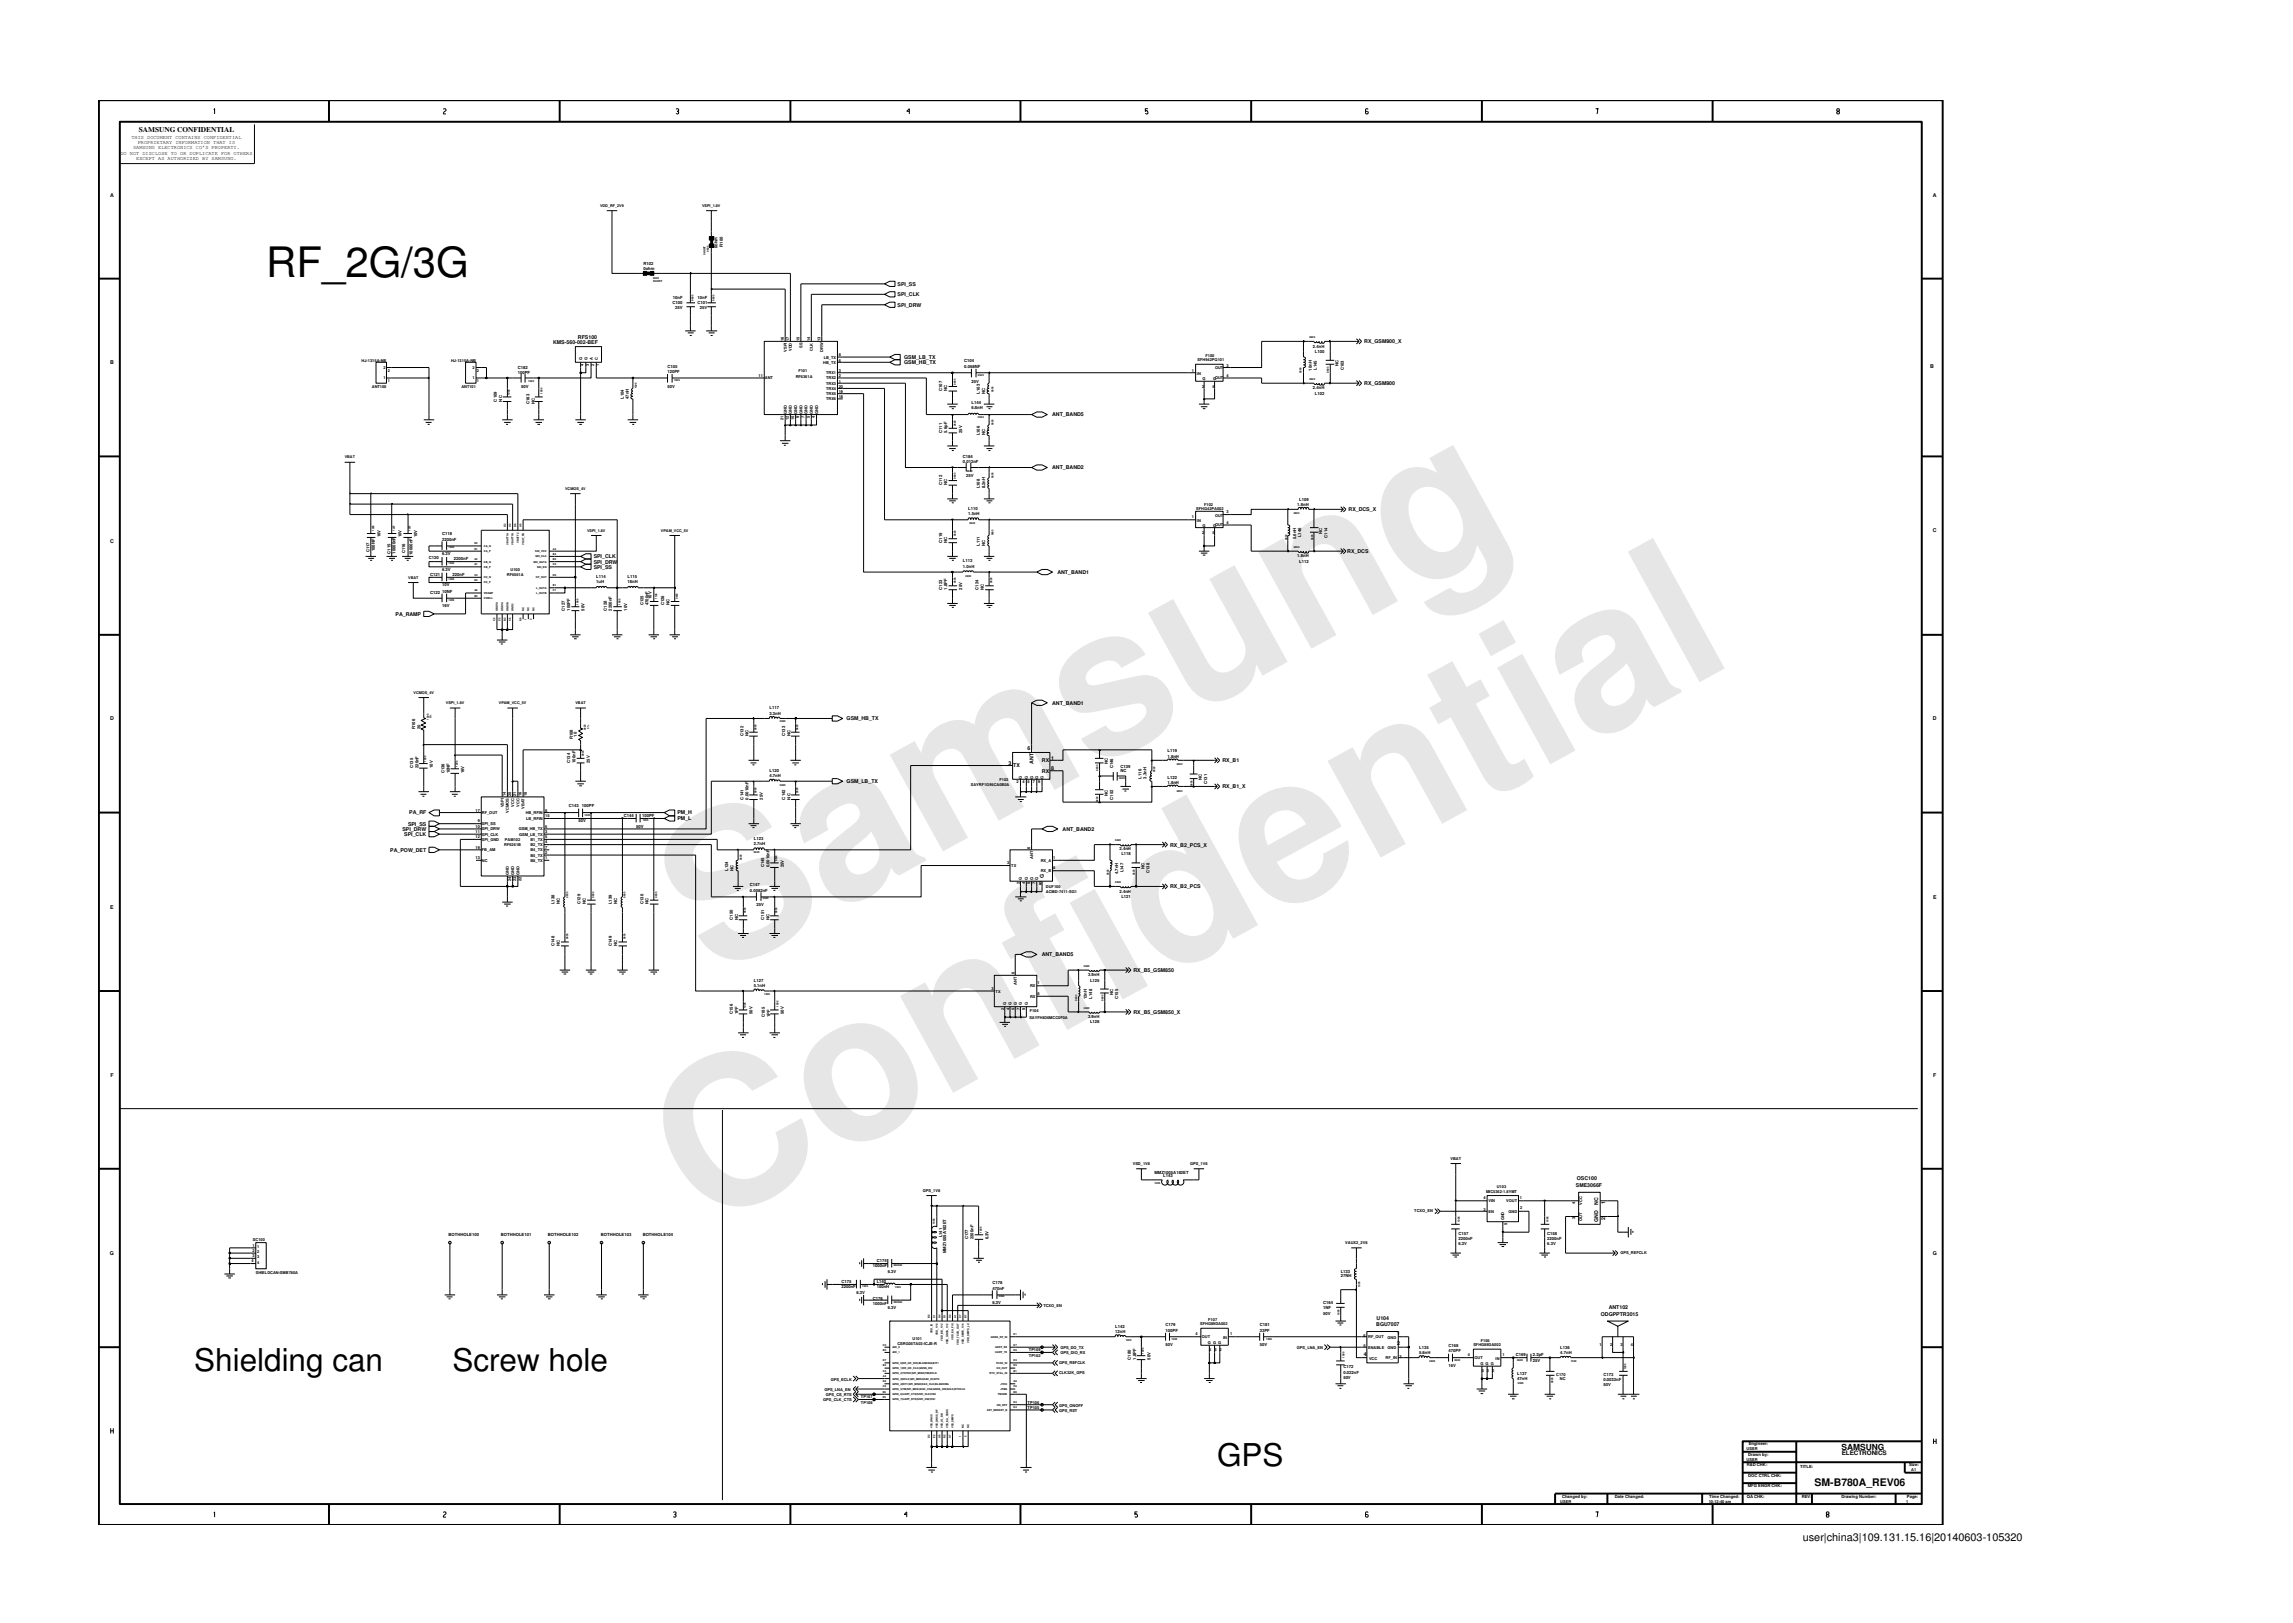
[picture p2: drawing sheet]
<svg xmlns="http://www.w3.org/2000/svg" width="297mm" height="210mm" viewBox="0 0 297 210" stroke-linecap="round" stroke-linejoin="round" font-family="sans-serif">
<defs><g id="words">
<g font-size="26.5" fill="#e6e6e6">
<text x="92.4" y="126.7" transform="rotate(-29 92.4 126.7)">Samsung</text>
<text x="91.1" y="159.4" transform="rotate(-29 91.1 159.4)">Confidential</text>
</g>
<text font-size="5.4" x="34.5" y="35.9">RF_2G/3G</text>
<g font-size="4.1">
<text x="25.2" y="177.6">Shielding can</text>
<text x="58.6" y="177.6">Screw hole</text>
<text x="157.7" y="189.9">GPS</text>
</g>
<g font-size="1.4">
<text x="235.1" y="192.5">SM-B780A_REV06</text>
<text x="233.5" y="199.7">user|china3|109.131.15.16|20140603-105320</text>
</g>
<text font-size="1.1" x="238.6" y="187.8">SAMSUNG</text>
<text font-size="1" x="18" y="17.1">SAMSUNG CONFIDENTIAL</text>
<text font-size=".8" x="238.6" y="188.5">ELECTRONICS</text>
<g font-size=".7">
<text x="15.6" y="20">DO NOT DISCLOSE TO OR DUPLICATE FOR OTHERS</text>
<text x="17" y="18">THIS DOCUMENT CONTAINS CONFIDENTIAL</text>
<text x="17.2" y="19.4">SAMSUNG ELECTRONICS CO’S PROPERTY.</text>
<text x="17.6" y="20.7">EXCEPT AS AUTHORIZED BY SAMSUNG.</text>
<text x="17.8" y="18.7">PROPRIETARY INFORMATION THAT IS</text>
<text x="14.3" y="25.5">A</text>
<text x="250.4" y="25.5">A</text>
<text x="116.3" y="38.4">SPI_CLK</text>
<text x="116.3" y="39.7">SPI_DRW</text>
<text x="116.3" y="37">SPI_SS</text>
<text x="14.3" y="47.2">B</text>
<text x="71.7" y="44.5">KMS-560-002-BEF</text>
<text x="74.9" y="43.9">RFS100</text>
<text x="117.1" y="47.2">GSM_HB_TX</text>
<text x="117.1" y="46.5">GSM_LB_TX</text>
<text x="176.7" y="44.5">RX_GSM900_X</text>
<text x="250.1" y="47.7">B</text>
<text x="136.3" y="54">ANT_BAND5</text>
<text x="176.7" y="49.9">RX_GSM900</text>
<text x="136.3" y="60.8">ANT_BAND2</text>
<text x="14.3" y="70.3">C</text>
<text x="174.5" y="71.6">RX_DCS</text>
<text x="174.7" y="66.2">RX_DCS_X</text>
<text x="250.4" y="68.9">C</text>
<text x="76.9" y="72.3">SPI_CLK</text>
<text x="76.9" y="73">SPI_DRW</text>
<text x="76.9" y="73.7">SPI_SS</text>
<text x="137" y="74.4">ANT_BAND1</text>
<text x="51.2" y="79.8">PA_RAMP</text>
<text x="14.3" y="93.3">D</text>
<text x="109.7" y="93.3">GSM_HB_TX</text>
<text x="136.3" y="91.3">ANT_BAND1</text>
<text x="250.4" y="93.3">D</text>
<text x="109.7" y="101.5">GSM_LB_TX</text>
<text x="130.6" y="99.1">3</text>
<text x="131.3" y="99.4">TX</text>
<text x="133.1" y="97.1">6</text>
<text x="133.9" y="99" transform="rotate(-90 133.9 99)">ANT</text>
<text x="135" y="98.7">RX</text>
<text x="135" y="100.1">RX</text>
<text x="136.2" y="98.4">1</text>
<text x="136.2" y="99.8">8</text>
<text x="158.4" y="98.7">RX_B1</text>
<text x="52.1" y="107.6">SPI_DRW</text>
<text x="52.9" y="107">SPI_SS</text>
<text x="53" y="105.5">PA_RF</text>
<text x="87.7" y="106.3">PM_L</text>
<text x="87.7" y="105.5">PM_H</text>
<text x="137.7" y="107.6">ANT_BAND2</text>
<text x="158.4" y="102.1">RX_B1_X</text>
<text x="50.6" y="110.3">PA_POW_DET</text>
<text x="52.4" y="108.3">SPI_CLK</text>
<text x="135.2" y="113.7" transform="rotate(-90 135.2 113.7)">G</text>
<text x="151.6" y="109.7">RX_B2_PCS_X</text>
<text x="14.3" y="117.8">E</text>
<text x="134.6" y="114.7">9</text>
<text x="151.6" y="115.1">RX_B2_PCS</text>
<text x="250.4" y="116.4">E</text>
<text x="134.9" y="123.9">ANT_BAND5</text>
<text x="146.8" y="125.9">RX_B5_GSM850</text>
<text x="146.8" y="131.3">RX_B5_GSM850_X</text>
<text x="14.3" y="139.5">F</text>
<text x="250.4" y="139.5">F</text>
<text x="204.2" y="153.8">SME3066F</text>
<text x="204.3" y="152.9">OSC100</text>
<text x="207" y="158.3" transform="rotate(-90 207 158.3)">GND</text>
<text x="207" y="156.1" transform="rotate(-90 207 156.1)">NC</text>
<text x="208" y="158.1" transform="rotate(-90 208 158.1)">2</text>
<text x="208" y="156" transform="rotate(-90 208 156)">1</text>
<text x="14.2" y="162.6">G</text>
<text x="250.4" y="162.6">G</text>
<text x="178.3" y="171.8">BGU7007</text>
<text x="178.3" y="171">U104</text>
<text x="181" y="172.9">1</text>
<text x="207.4" y="170.5">ODGPPTR3015</text>
<text x="208.4" y="169.6">ANT102</text>
<text x="176.7" y="175.7">4</text>
<text x="181" y="174.3">2</text>
</g>
<g font-size=".5">
<text x="77.7" y="26.8">VDD_RF_2V9</text>
<text x="91" y="26.8">VSPI_1.8V</text>
<text x="83.3" y="35">0ohm</text>
<text x="83.3" y="34.3">R102</text>
<text x="93" y="32.1" transform="rotate(-90 93 32.1)">0ohm</text>
<text x="93.6" y="32" transform="rotate(-90 93.6 32)">R100</text>
<text x="87.1" y="39.4">C100</text>
<text x="87.2" y="38.7">10nF</text>
<text x="87.5" y="40">25V</text>
<text x="90.3" y="39.4">C101</text>
<text x="90.4" y="38.7">10nF</text>
<text x="90.7" y="40">25V</text>
<text x="46.8" y="46.8">HJ-1315A-NB</text>
<text x="49.7" y="47.8">2</text>
<text x="58.4" y="46.8">HJ-1315A-NB</text>
<text x="61.2" y="47.8">2</text>
<text x="67.1" y="47.8">C182</text>
<text x="75.4" y="46.6" transform="rotate(-90 75.4 46.6)">G</text>
<text x="75.6" y="47.4" transform="rotate(-90 75.6 47.4)">4</text>
<text x="76.1" y="46.6" transform="rotate(-90 76.1 46.6)">G</text>
<text x="76.3" y="47.4" transform="rotate(-90 76.3 47.4)">3</text>
<text x="76.8" y="46.6" transform="rotate(-90 76.8 46.6)">A</text>
<text x="77" y="47.4" transform="rotate(-90 77 47.4)">2</text>
<text x="77.5" y="46.6" transform="rotate(-90 77.5 46.6)">C</text>
<text x="77.6" y="47.4" transform="rotate(-90 77.6 47.4)">1</text>
<text x="86.5" y="47.6">C105</text>
<text x="101.5" y="44.1" transform="rotate(-90 101.5 44.1)">16</text>
<text x="101.9" y="45.6" transform="rotate(-90 101.9 45.6)">VSPI</text>
<text x="102.2" y="44.1" transform="rotate(-90 102.2 44.1)">17</text>
<text x="102.6" y="45.5" transform="rotate(-90 102.6 45.5)">VDD</text>
<text x="103.6" y="44.1" transform="rotate(-90 103.6 44.1)">15</text>
<text x="103.9" y="45.1" transform="rotate(-90 103.9 45.1)">SS</text>
<text x="104.9" y="44.1" transform="rotate(-90 104.9 44.1)">14</text>
<text x="105.3" y="45.4" transform="rotate(-90 105.3 45.4)">CLK</text>
<text x="106.3" y="44.1" transform="rotate(-90 106.3 44.1)">13</text>
<text x="106.6" y="45.6" transform="rotate(-90 106.6 45.6)">DRW</text>
<text x="106.6" y="47.1">HB_TX</text>
<text x="106.7" y="46.5">LB_TX</text>
<text x="108.7" y="46.8">6</text>
<text x="108.7" y="46.2">8</text>
<text x="124.9" y="46.9">C104</text>
<text x="124.9" y="47.6">0.068NF</text>
<text x="155.1" y="46.8">SFH942PQ101</text>
<text x="156.2" y="46.3">F100</text>
<text x="157.4" y="47.9">OUT</text>
<text x="158.9" y="47.5">3</text>
<text x="170.1" y="45">2.4nH</text>
<text x="170.3" y="45.7">L100</text>
<text x="170.6" y="47.9" transform="rotate(-90 170.6 47.9)">L145</text>
<text x="173.4" y="47.5" transform="rotate(-90 173.4 47.5)">NC</text>
<text x="174.1" y="48" transform="rotate(-90 174.1 48)">C103</text>
<text x="48.2" y="50.2">ANT100</text>
<text x="49.7" y="49.2">1</text>
<text x="50.2" y="49.5">1</text>
<text x="50.2" y="48.2">2</text>
<text x="59.8" y="50.2">ANT101</text>
<text x="61.2" y="49.2">1</text>
<text x="61.8" y="49.5">1</text>
<text x="61.8" y="48.2">2</text>
<text x="64.4" y="52" transform="rotate(-90 64.4 52)">C109</text>
<text x="65.1" y="52" transform="rotate(-90 65.1 52)">NC</text>
<text x="67.1" y="48.5">100PF</text>
<text x="67.5" y="50.2">50V</text>
<text x="68.6" y="52.4" transform="rotate(-90 68.6 52.4)">C183</text>
<text x="69.3" y="52.4" transform="rotate(-90 69.3 52.4)">NC</text>
<text x="80.8" y="51.7" transform="rotate(-90 80.8 51.7)">L104</text>
<text x="81.5" y="51.7" transform="rotate(-90 81.5 51.7)">47nH</text>
<text x="86.5" y="48.3">120PF</text>
<text x="86.5" y="50.2">50V</text>
<text x="98.3" y="48.9">11</text>
<text x="99.1" y="49.2">ANT</text>
<text x="101.9" y="53.6" transform="rotate(-90 101.9 53.6)">GND</text>
<text x="102.6" y="53.6" transform="rotate(-90 102.6 53.6)">GND</text>
<text x="103.1" y="48.9">RF6361A</text>
<text x="103.3" y="53.6" transform="rotate(-90 103.3 53.6)">GND</text>
<text x="103.4" y="48.2">F101</text>
<text x="103.9" y="53.6" transform="rotate(-90 103.9 53.6)">GND</text>
<text x="104.6" y="53.6" transform="rotate(-90 104.6 53.6)">GND</text>
<text x="105.3" y="53.6" transform="rotate(-90 105.3 53.6)">GND</text>
<text x="106" y="53.6" transform="rotate(-90 106 53.6)">GND</text>
<text x="107" y="48.5">TRX1</text>
<text x="107" y="49.2">TRX2</text>
<text x="107" y="49.8">TRX3</text>
<text x="107" y="50.5">TRX4</text>
<text x="107" y="51.2">TRX5</text>
<text x="107" y="51.9">TRX6</text>
<text x="108.7" y="48.2">3</text>
<text x="108.7" y="48.9">2</text>
<text x="108.7" y="49.6">1</text>
<text x="108.7" y="50.2">20</text>
<text x="108.7" y="50.9">19</text>
<text x="108.7" y="51.6">18</text>
<text x="122" y="50.7" transform="rotate(-90 122 50.7)">C107</text>
<text x="122.7" y="50.7" transform="rotate(-90 122.7 50.7)">NC</text>
<text x="125.8" y="49.6">25V</text>
<text x="125.8" y="52.4">L144</text>
<text x="125.8" y="53">6.8nH</text>
<text x="126.9" y="51" transform="rotate(-90 126.9 51)">L103</text>
<text x="127.6" y="51" transform="rotate(-90 127.6 51)">NC</text>
<text x="154.4" y="48.2">1</text>
<text x="155.1" y="48.5">IN</text>
<text x="155.7" y="50.2">2</text>
<text x="155.8" y="49.2">G</text>
<text x="157.1" y="50.2">5</text>
<text x="157.1" y="49.2">GOUT</text>
<text x="158.9" y="48.9">4</text>
<text x="169.9" y="48" transform="rotate(-90 169.9 48)">10nH</text>
<text x="170.1" y="50.5">2.4nH</text>
<text x="170.3" y="51.1">L102</text>
<text x="44.7" y="59.3">VBAT</text>
<text x="101.5" y="54.4" transform="rotate(-90 101.5 54.4)">21</text>
<text x="102.2" y="54.4" transform="rotate(-90 102.2 54.4)">12</text>
<text x="102.9" y="54.4" transform="rotate(-90 102.9 54.4)">10</text>
<text x="103.5" y="54.2" transform="rotate(-90 103.5 54.2)">9</text>
<text x="104.2" y="54.2" transform="rotate(-90 104.2 54.2)">7</text>
<text x="104.9" y="54.2" transform="rotate(-90 104.9 54.2)">5</text>
<text x="105.6" y="54.2" transform="rotate(-90 105.6 54.2)">4</text>
<text x="122" y="56.1" transform="rotate(-90 122 56.1)">C111</text>
<text x="122.7" y="56.1" transform="rotate(-90 122.7 56.1)">5.6pF</text>
<text x="124.7" y="56.1" transform="rotate(-90 124.7 56.1)">25V</text>
<text x="124.7" y="59.3">C184</text>
<text x="124.7" y="60">0.012nF</text>
<text x="126.9" y="56.4" transform="rotate(-90 126.9 56.4)">L106</text>
<text x="127.6" y="56.4" transform="rotate(-90 127.6 56.4)">NC</text>
<text x="73.2" y="63.5">VCMOS_4V</text>
<text x="122" y="62.9" transform="rotate(-90 122 62.9)">C112</text>
<text x="122.7" y="62.9" transform="rotate(-90 122.7 62.9)">NC</text>
<text x="125.2" y="61.8">25V</text>
<text x="126.9" y="63.3" transform="rotate(-90 126.9 63.3)">L108</text>
<text x="127.6" y="63.3" transform="rotate(-90 127.6 63.3)">8.2nH</text>
<text x="156" y="65.5">F102</text>
<text x="168.1" y="65.6">1.8nH</text>
<text x="168.3" y="64.9">L109</text>
<text x="47.9" y="71.6" transform="rotate(-90 47.9 71.6)">C117</text>
<text x="48.5" y="71.4" transform="rotate(-90 48.5 71.4)">100NF</text>
<text x="49.3" y="69.6" transform="rotate(-90 49.3 69.6)">16V</text>
<text x="50.6" y="71.7" transform="rotate(-90 50.6 71.7)">C115</text>
<text x="51.3" y="71.7" transform="rotate(-90 51.3 71.7)">10000nF</text>
<text x="52" y="69.6" transform="rotate(-90 52 69.6)">10V</text>
<text x="52.5" y="71.7" transform="rotate(-90 52.5 71.7)">C116</text>
<text x="53.4" y="71.9" transform="rotate(-90 53.4 71.9)">10000nF</text>
<text x="54" y="69.6" transform="rotate(-90 54 69.6)">10V</text>
<text x="57.3" y="69.4">C118</text>
<text x="57.3" y="70">2200nF</text>
<text x="57.3" y="71.9">6.3V</text>
<text x="76.1" y="68.9">VSPI_1.8V</text>
<text x="85.6" y="68.9">VPAM_VCC_5V</text>
<text x="122" y="70.3" transform="rotate(-90 122 70.3)">C119</text>
<text x="122.7" y="70.3" transform="rotate(-90 122.7 70.3)">NC</text>
<text x="125.4" y="66.1">L110</text>
<text x="125.4" y="66.7">1.5nH</text>
<text x="126.9" y="70.7" transform="rotate(-90 126.9 70.7)">L111</text>
<text x="127.6" y="70.7" transform="rotate(-90 127.6 70.7)">NC</text>
<text x="154.4" y="67.2">1</text>
<text x="155" y="66">SFHG42PA002</text>
<text x="155.1" y="67.6">IN</text>
<text x="155.7" y="69.2">2</text>
<text x="155.8" y="68.3">G</text>
<text x="157.1" y="69.2">5</text>
<text x="157.1" y="68.3">G</text>
<text x="157.4" y="68.1">OUT</text>
<text x="157.4" y="66.9">OUT</text>
<text x="158.9" y="66.5">3</text>
<text x="158.9" y="67.8">4</text>
<text x="167.9" y="69.8" transform="rotate(-90 167.9 69.8)">5.6nH</text>
<text x="168.6" y="69.6" transform="rotate(-90 168.6 69.6)">L146</text>
<text x="171.3" y="69.1" transform="rotate(-90 171.3 69.1)">NC</text>
<text x="172" y="69.7" transform="rotate(-90 172 69.7)">C114</text>
<text x="52.9" y="75">VBAT</text>
<text x="55.6" y="72.4">C120</text>
<text x="55.7" y="74.6">C121</text>
<text x="55.7" y="77">C122</text>
<text x="57.3" y="76">10V</text>
<text x="57.3" y="73.9">6.3V</text>
<text x="57.3" y="76.8">10NF</text>
<text x="58.6" y="74.6">220nF</text>
<text x="58.8" y="72.6">2200nF</text>
<text x="65.7" y="74.6">RF6561A</text>
<text x="66.1" y="74">U100</text>
<text x="77.2" y="74.9">L114</text>
<text x="77.2" y="75.6">1uH</text>
<text x="81.3" y="74.9">L115</text>
<text x="81.3" y="75.6">18nH</text>
<text x="84.4" y="77.6" transform="rotate(-90 84.4 77.6)">10V</text>
<text x="122" y="76.4" transform="rotate(-90 122 76.4)">C123</text>
<text x="122.7" y="76.4" transform="rotate(-90 122.7 76.4)">1.8PF</text>
<text x="124.7" y="76.4" transform="rotate(-90 124.7 76.4)">25V</text>
<text x="124.7" y="72.8">L113</text>
<text x="124.7" y="73.5">1.0nH</text>
<text x="126.8" y="76.4" transform="rotate(-90 126.8 76.4)">C124</text>
<text x="127.5" y="76.4" transform="rotate(-90 127.5 76.4)">NC</text>
<text x="168.1" y="72.2">1.8nH</text>
<text x="168.3" y="72.9">L112</text>
<text x="57.3" y="78.7">16V</text>
<text x="73.2" y="79.1" transform="rotate(-90 73.2 79.1)">C127</text>
<text x="73.9" y="79.1" transform="rotate(-90 73.9 79.1)">100PF</text>
<text x="75.7" y="79.1" transform="rotate(-90 75.7 79.1)">50V</text>
<text x="78.6" y="79.1" transform="rotate(-90 78.6 79.1)">C128</text>
<text x="79.3" y="79.1" transform="rotate(-90 79.3 79.1)">2200nF</text>
<text x="81.2" y="79.1" transform="rotate(-90 81.2 79.1)">10V</text>
<text x="83.3" y="78.4" transform="rotate(-90 83.3 78.4)">C125</text>
<text x="84" y="78.4" transform="rotate(-90 84 78.4)">4700nF</text>
<text x="86" y="78.4" transform="rotate(-90 86 78.4)">C126</text>
<text x="86.7" y="78.4" transform="rotate(-90 86.7 78.4)">NC</text>
<text x="53.6" y="89.9">VCMOS_4V</text>
<text x="53.8" y="94.4" transform="rotate(-90 53.8 94.4)">R106</text>
<text x="54.5" y="94.4" transform="rotate(-90 54.5 94.4)">20</text>
<text x="57.8" y="91.2">VSPI_1.8V</text>
<text x="64.6" y="91.2">VPAM_VCC_5V</text>
<text x="74.2" y="95.8" transform="rotate(-90 74.2 95.8)">R108</text>
<text x="74.6" y="91.2">VBAT</text>
<text x="74.7" y="95.4" transform="rotate(-90 74.7 95.4)">10</text>
<text x="96.3" y="95.4" transform="rotate(-90 96.3 95.4)">C132</text>
<text x="97" y="95.4" transform="rotate(-90 97 95.4)">NC</text>
<text x="99.7" y="91.9">L117</text>
<text x="99.7" y="92.6">3.3nH</text>
<text x="101.7" y="95.4" transform="rotate(-90 101.7 95.4)">C133</text>
<text x="102.4" y="95.4" transform="rotate(-90 102.4 95.4)">NC</text>
<text x="53.5" y="99.5" transform="rotate(-90 53.5 99.5)">C135</text>
<text x="54.2" y="99.5" transform="rotate(-90 54.2 99.5)">220nF</text>
<text x="56.1" y="99.5" transform="rotate(-90 56.1 99.5)">10V</text>
<text x="57.6" y="100.2" transform="rotate(-90 57.6 100.2)">C136</text>
<text x="58.3" y="100.2" transform="rotate(-90 58.3 100.2)">10NF</text>
<text x="60.1" y="100.2" transform="rotate(-90 60.1 100.2)">16V</text>
<text x="73.9" y="98.8" transform="rotate(-90 73.9 98.8)">C134</text>
<text x="74.5" y="98.8" transform="rotate(-90 74.5 98.8)">100nF</text>
<text x="76.4" y="98.8" transform="rotate(-90 76.4 98.8)">25V</text>
<text x="99.7" y="100">L120</text>
<text x="99.7" y="100.7">4.7nH</text>
<text x="125.8" y="101.9">SAYRF1G95CA0B0A</text>
<text x="129.5" y="101.2">F103</text>
<text x="131.7" y="101.4">2</text>
<text x="132.4" y="100.9" transform="rotate(-90 132.4 100.9)">G</text>
<text x="132.4" y="101.4">4</text>
<text x="133.1" y="101.4">5</text>
<text x="133.1" y="100.9" transform="rotate(-90 133.1 100.9)">G</text>
<text x="133.8" y="101.4">7</text>
<text x="133.8" y="100.9" transform="rotate(-90 133.8 100.9)">G</text>
<text x="134.5" y="101.4">9</text>
<text x="134.5" y="100.9" transform="rotate(-90 134.5 100.9)">G</text>
<text x="135.2" y="100.9" transform="rotate(-90 135.2 100.9)">G</text>
<text x="143.5" y="99" transform="rotate(-90 143.5 99)">NC</text>
<text x="144.2" y="99.5" transform="rotate(-90 144.2 99.5)">C146</text>
<text x="145.1" y="99.5">C139</text>
<text x="145.1" y="100">NC</text>
<text x="147.9" y="100.9" transform="rotate(-90 147.9 100.9)">L116</text>
<text x="148.5" y="100.9" transform="rotate(-90 148.5 100.9)">3.3nH</text>
<text x="151.2" y="98.2">1.8nH</text>
<text x="151.2" y="97.5">L119</text>
<text x="151.2" y="101.5">1.8nH</text>
<text x="151.2" y="100.9">L122</text>
<text x="155.7" y="101.1" transform="rotate(-90 155.7 101.1)">NC</text>
<text x="156.4" y="101.6" transform="rotate(-90 156.4 101.6)">C131</text>
<text x="61.6" y="105.2">17</text>
<text x="61.6" y="107.9">11</text>
<text x="61.6" y="107.2">10</text>
<text x="61.9" y="106.5">9</text>
<text x="62.4" y="105.5">RF_OUT</text>
<text x="62.4" y="107.6">SPI_DRW</text>
<text x="62.4" y="106.9">SPI_SS</text>
<text x="65.2" y="104.6" transform="rotate(-90 65.2 104.6)">VSPI</text>
<text x="65.5" y="103.2" transform="rotate(-90 65.5 103.2)">14</text>
<text x="65.9" y="105.3" transform="rotate(-90 65.9 105.3)">VCMOS</text>
<text x="66.2" y="103.2" transform="rotate(-90 66.2 103.2)">20</text>
<text x="66.6" y="104.5" transform="rotate(-90 66.6 104.5)">VCC</text>
<text x="66.9" y="103.2" transform="rotate(-90 66.9 103.2)">21</text>
<text x="67.2" y="107.6">GSM_HB_TX</text>
<text x="67.3" y="104.5" transform="rotate(-90 67.3 104.5)">VCC</text>
<text x="67.6" y="103.2" transform="rotate(-90 67.6 103.2)">16</text>
<text x="68" y="104.8" transform="rotate(-90 68 104.8)">VBAT</text>
<text x="68.1" y="105.5">HB_RFIN</text>
<text x="68.2" y="106.2">LB_RFIN</text>
<text x="68.2" y="103.2" transform="rotate(-90 68.2 103.2)">18</text>
<text x="70.6" y="105.9">15</text>
<text x="70.6" y="107.2">6</text>
<text x="70.6" y="107.9">3</text>
<text x="70.6" y="105.2">8</text>
<text x="73.7" y="104.6">C143</text>
<text x="75" y="106.5">50V</text>
<text x="75.4" y="104.6">100PF</text>
<text x="80.8" y="105.9">C144</text>
<text x="82.4" y="107.2">50V</text>
<text x="83.2" y="105.9">100PF</text>
<text x="96.3" y="103.6" transform="rotate(-90 96.3 103.6)">C141</text>
<text x="97" y="103.6" transform="rotate(-90 97 103.6)">0.0010nF</text>
<text x="98.8" y="103.6" transform="rotate(-90 98.8 103.6)">25V</text>
<text x="101.7" y="103.6" transform="rotate(-90 101.7 103.6)">C142</text>
<text x="102.4" y="103.6" transform="rotate(-90 102.4 103.6)">NC</text>
<text x="143.5" y="103.1" transform="rotate(-90 143.5 103.1)">NC</text>
<text x="144.2" y="103.6" transform="rotate(-90 144.2 103.6)">C152</text>
<text x="61.6" y="111.3">13</text>
<text x="61.6" y="108.6">12</text>
<text x="61.6" y="109.9">19</text>
<text x="62.4" y="111.6">NC</text>
<text x="62.4" y="108.3">SPI_CLK</text>
<text x="62.4" y="108.9">SPI_GND</text>
<text x="62.4" y="110.3">FB_AM</text>
<text x="65.3" y="109.6">RF6261B</text>
<text x="65.4" y="108.9">PAM102</text>
<text x="65.9" y="113.3" transform="rotate(-90 65.9 113.3)">GND</text>
<text x="66.6" y="113.3" transform="rotate(-90 66.6 113.3)">GND</text>
<text x="67.2" y="108.3">GSM_LB_TX</text>
<text x="67.3" y="113.3" transform="rotate(-90 67.3 113.3)">GND</text>
<text x="68.7" y="108.9">B1_TX</text>
<text x="68.7" y="109.6">B2_TX</text>
<text x="68.7" y="110.3">B4_TX</text>
<text x="68.7" y="111">B5_TX</text>
<text x="68.7" y="111.6">B8_TX</text>
<text x="70.6" y="108.6">5</text>
<text x="70.6" y="109.2">4</text>
<text x="70.6" y="109.9">7</text>
<text x="70.6" y="110.6">2</text>
<text x="70.6" y="111.3">1</text>
<text x="94.3" y="112.8" transform="rotate(-90 94.3 112.8)">L124</text>
<text x="95" y="112.8" transform="rotate(-90 95 112.8)">NC</text>
<text x="97.6" y="108.8">L123</text>
<text x="97.6" y="109.5">2.7nH</text>
<text x="99" y="112.4" transform="rotate(-90 99 112.4)">C145</text>
<text x="99.7" y="112.4" transform="rotate(-90 99.7 112.4)">0.0010nF</text>
<text x="101.5" y="112.4" transform="rotate(-90 101.5 112.4)">25V</text>
<text x="130.5" y="112">3</text>
<text x="131" y="112.3">TX</text>
<text x="132.4" y="114" transform="rotate(-90 132.4 114)">G</text>
<text x="133.1" y="114" transform="rotate(-90 133.1 114)">G</text>
<text x="133.5" y="109.9" transform="rotate(-90 133.5 109.9)">6</text>
<text x="133.8" y="114" transform="rotate(-90 133.8 114)">G</text>
<text x="133.8" y="111.2" transform="rotate(-90 133.8 111.2)">ANT</text>
<text x="134.5" y="114" transform="rotate(-90 134.5 114)">G</text>
<text x="134.8" y="111.6">RX_A</text>
<text x="134.8" y="113">RX_B</text>
<text x="136.4" y="111.3">1</text>
<text x="136.4" y="112.6">8</text>
<text x="144.9" y="113.3" transform="rotate(-90 144.9 113.3)">4.7nH</text>
<text x="145" y="110.1">2.4nH</text>
<text x="145.3" y="110.8">L118</text>
<text x="145.5" y="113" transform="rotate(-90 145.5 113)">L147</text>
<text x="148.2" y="112.6" transform="rotate(-90 148.2 112.6)">NC</text>
<text x="148.9" y="113.1" transform="rotate(-90 148.9 113.1)">C138</text>
<text x="66.2" y="114.1" transform="rotate(-90 66.2 114.1)">24</text>
<text x="66.9" y="114.1" transform="rotate(-90 66.9 114.1)">23</text>
<text x="67.6" y="114.1" transform="rotate(-90 67.6 114.1)">22</text>
<text x="71.8" y="117.1" transform="rotate(-90 71.8 117.1)">L138</text>
<text x="72.5" y="117.1" transform="rotate(-90 72.5 117.1)">NC</text>
<text x="75.2" y="117.1" transform="rotate(-90 75.2 117.1)">C129</text>
<text x="75.9" y="117.1" transform="rotate(-90 75.9 117.1)">NC</text>
<text x="79.3" y="117.1" transform="rotate(-90 79.3 117.1)">L139</text>
<text x="80" y="117.1" transform="rotate(-90 80 117.1)">NC</text>
<text x="83.3" y="117.1" transform="rotate(-90 83.3 117.1)">C130</text>
<text x="84" y="117.1" transform="rotate(-90 84 117.1)">NC</text>
<text x="94.9" y="119.2" transform="rotate(-90 94.9 119.2)">C150</text>
<text x="95.6" y="119.2" transform="rotate(-90 95.6 119.2)">NC</text>
<text x="97.1" y="114.8">C147</text>
<text x="97.1" y="115.5">0.0082nF</text>
<text x="98" y="117.4">25V</text>
<text x="99" y="119.2" transform="rotate(-90 99 119.2)">C151</text>
<text x="99.7" y="119.2" transform="rotate(-90 99.7 119.2)">NC</text>
<text x="132.1" y="114.5" transform="rotate(-90 132.1 114.5)">2</text>
<text x="132.8" y="114.5" transform="rotate(-90 132.8 114.5)">4</text>
<text x="133.5" y="114.5" transform="rotate(-90 133.5 114.5)">5</text>
<text x="134.1" y="114.5" transform="rotate(-90 134.1 114.5)">7</text>
<text x="135.5" y="115.7">ACMD-7411-SG1</text>
<text x="135.5" y="115">DUF100</text>
<text x="145" y="115.6">2.4nH</text>
<text x="145.3" y="116.3">L121</text>
<text x="71.8" y="122.5" transform="rotate(-90 71.8 122.5)">C148</text>
<text x="72.5" y="122.5" transform="rotate(-90 72.5 122.5)">NC</text>
<text x="79.3" y="122.5" transform="rotate(-90 79.3 122.5)">C149</text>
<text x="80" y="122.5" transform="rotate(-90 80 122.5)">NC</text>
<text x="94.9" y="131.3" transform="rotate(-90 94.9 131.3)">C156</text>
<text x="95.6" y="131.3" transform="rotate(-90 95.6 131.3)">1PF</text>
<text x="97.5" y="131.3" transform="rotate(-90 97.5 131.3)">50V</text>
<text x="97.6" y="127.2">L127</text>
<text x="97.6" y="127.9">5.1nH</text>
<text x="99.1" y="131.8" transform="rotate(-90 99.1 131.8)">C185</text>
<text x="99.8" y="131.8" transform="rotate(-90 99.8 131.8)">1PF</text>
<text x="101.5" y="131.3" transform="rotate(-90 101.5 131.3)">50V</text>
<text x="128.4" y="128.2">3</text>
<text x="129" y="128.6">TX</text>
<text x="130.1" y="130.9" transform="rotate(-90 130.1 130.9)">2</text>
<text x="130.4" y="130.2" transform="rotate(-90 130.4 130.2)">G</text>
<text x="130.8" y="130.9" transform="rotate(-90 130.8 130.9)">4</text>
<text x="131" y="130.2" transform="rotate(-90 131 130.2)">G</text>
<text x="131.4" y="126.2" transform="rotate(-90 131.4 126.2)">6</text>
<text x="131.4" y="130.9" transform="rotate(-90 131.4 130.9)">5</text>
<text x="131.7" y="127.6" transform="rotate(-90 131.7 127.6)">ANT</text>
<text x="131.7" y="130.2" transform="rotate(-90 131.7 130.2)">G</text>
<text x="132.1" y="130.9" transform="rotate(-90 132.1 130.9)">7</text>
<text x="132.4" y="130.2" transform="rotate(-90 132.4 130.2)">G</text>
<text x="132.8" y="130.9" transform="rotate(-90 132.8 130.9)">9</text>
<text x="133.1" y="130.2" transform="rotate(-90 133.1 130.2)">G</text>
<text x="133.3" y="132">SAYFH836MCC0F0A</text>
<text x="133.4" y="131.1">F104</text>
<text x="133.4" y="127.9">RX</text>
<text x="133.4" y="129.3">RX</text>
<text x="134.4" y="127.5">1</text>
<text x="134.4" y="128.9">8</text>
<text x="140.8" y="129.5" transform="rotate(-90 140.8 129.5)">12nH</text>
<text x="141" y="126.5">3.9nH</text>
<text x="141" y="131.9">3.9nH</text>
<text x="141.2" y="127.2">L125</text>
<text x="141.5" y="129.4" transform="rotate(-90 141.5 129.4)">L148</text>
<text x="144.2" y="128.9" transform="rotate(-90 144.2 128.9)">NC</text>
<text x="144.9" y="129.4" transform="rotate(-90 144.9 129.4)">C155</text>
<text x="141.2" y="132.6">L128</text>
<text x="119.5" y="154.4">GPS_1V8</text>
<text x="146.7" y="150.9">VSD_1V8</text>
<text x="149.5" y="152">MMZ1005A182ET</text>
<text x="150.7" y="152.5">L143</text>
<text x="154.2" y="150.9">GPS_1V8</text>
<text x="187.9" y="150.3">VBAT</text>
<text x="192.2" y="155.4">4</text>
<text x="192.5" y="154.5">MIC5362-1.8YMT</text>
<text x="192.8" y="155.8">VIN</text>
<text x="193.9" y="153.9">U103</text>
<text x="195.1" y="155.8">VOUT</text>
<text x="196.9" y="155.4">1</text>
<text x="204" y="155.9" transform="rotate(-90 204 155.9)">4</text>
<text x="32.7" y="161.5">1</text>
<text x="32.8" y="160.8">SC100</text>
<text x="33.3" y="161.7">1</text>
<text x="58.1" y="160.2">BOTHHOLE100</text>
<text x="64.9" y="160.2">BOTHHOLE101</text>
<text x="71" y="160.2">BOTHHOLE102</text>
<text x="77.8" y="160.2">BOTHHOLE103</text>
<text x="83.3" y="160.2">BOTHHOLE104</text>
<text x="122.1" y="160.3" transform="rotate(-90 122.1 160.3)">L141</text>
<text x="125.4" y="160.6" transform="rotate(-90 125.4 160.6)">C177</text>
<text x="126.1" y="160.6" transform="rotate(-90 126.1 160.6)">2200nF</text>
<text x="128" y="160.6" transform="rotate(-90 128 160.6)">6.3V</text>
<text x="174.3" y="161.2">VAUX2_2V8</text>
<text x="183.2" y="157">TCXO_EN</text>
<text x="188.9" y="160.6">2200nF</text>
<text x="188.9" y="160">C157</text>
<text x="188.9" y="161.3">6.3V</text>
<text x="192.2" y="156.9">3</text>
<text x="192.8" y="157.1">EN</text>
<text x="194.9" y="158.1" transform="rotate(-90 194.9 158.1)">GND</text>
<text x="195.2" y="158.7" transform="rotate(-90 195.2 158.7)">5</text>
<text x="195.4" y="157.1">GND</text>
<text x="196.9" y="156.6">2</text>
<text x="200.4" y="160">C158</text>
<text x="200.4" y="160.6">2200nF</text>
<text x="200.4" y="161.3">6.3V</text>
<text x="204" y="158" transform="rotate(-90 204 158)">3</text>
<text x="205" y="158.1" transform="rotate(-90 205 158.1)">OUT</text>
<text x="205" y="156.1" transform="rotate(-90 205 156.1)">VCC</text>
<text x="32.6" y="163.5">4</text>
<text x="32.7" y="162.8">3</text>
<text x="32.7" y="162.2">2</text>
<text x="33.1" y="165">SHIELDCAN-SMB780A</text>
<text x="33.3" y="163">3</text>
<text x="33.3" y="163.7">4</text>
<text x="33.3" y="162.3">2</text>
<text x="109" y="166.9">2200nF</text>
<text x="109" y="166.2">C175</text>
<text x="110.9" y="167.6">6.3V</text>
<text x="113.1" y="164.2">1000nF</text>
<text x="113.6" y="166.9">100nH</text>
<text x="113.6" y="166.2">L140</text>
<text x="113.6" y="163.5">C174</text>
<text x="115" y="164.9">6.3V</text>
<text x="122.6" y="162.4" transform="rotate(-90 122.6 162.4)">MMZ1005A182ET</text>
<text x="128.6" y="167.1">470nF</text>
<text x="128.6" y="166.4">C178</text>
<text x="173.7" y="165.4">27NH</text>
<text x="173.7" y="164.9">L133</text>
<text x="209.9" y="162.5">GPS_REFCLK</text>
<text x="113.1" y="169.1">1000nF</text>
<text x="113.1" y="168.4">C176</text>
<text x="115" y="169.6">6.3V</text>
<text x="118.2" y="173.5">U101</text>
<text x="128.6" y="168.9">6.3V</text>
<text x="135.2" y="169.3">TCXO_EN</text>
<text x="144.5" y="172.7">12nH</text>
<text x="144.5" y="172">L142</text>
<text x="151" y="172.5">100PF</text>
<text x="151" y="171.8">C179</text>
<text x="154.9" y="173">4</text>
<text x="155.5" y="171.7">SFHG89DA002</text>
<text x="155.7" y="173.3">OUT</text>
<text x="156.5" y="171.2">F107</text>
<text x="158.4" y="173.4">IN</text>
<text x="159.3" y="173">1</text>
<text x="163.2" y="171.8">C181</text>
<text x="163.2" y="172.5">33PF</text>
<text x="171.4" y="170.3">50V</text>
<text x="171.4" y="169.6">1NF</text>
<text x="171.4" y="168.9">C164</text>
<text x="176.6" y="173.2">6</text>
<text x="177.2" y="173.4">RF_OUT</text>
<text x="179.7" y="173.4">GND</text>
<text x="191.8" y="173.9">F106</text>
<text x="107.6" y="178.9">GPS_ECLK</text>
<text x="116.3" y="174.2">CSRG05TA03-ICJE-R</text>
<text x="133.3" y="175.7">TP102</text>
<text x="133.3" y="175.1">TP109</text>
<text x="137.2" y="178">CLK32K_GPS</text>
<text x="137.2" y="176.7">GPS_REFCLK</text>
<text x="137.4" y="175.4">GPS_DIO_RX</text>
<text x="137.4" y="174.7">GPS_DO_TX</text>
<text x="146.5" y="176.1" transform="rotate(-90 146.5 176.1)">C180</text>
<text x="147.2" y="176.1" transform="rotate(-90 147.2 176.1)">1.8PF</text>
<text x="149" y="176.1" transform="rotate(-90 149 176.1)">50V</text>
<text x="151" y="174.4">50V</text>
<text x="156.5" y="174.1">G G G</text>
<text x="156.6" y="175">5</text>
<text x="157.3" y="175">3</text>
<text x="158" y="175">2</text>
<text x="163.2" y="174.4">50V</text>
<text x="168" y="174.8">GPS_LNA_EN</text>
<text x="174" y="177.3">C172</text>
<text x="174" y="178">0.022nF</text>
<text x="174" y="178.6">50V</text>
<text x="176.6" y="174.5">5</text>
<text x="177.2" y="174.7">ENABLE</text>
<text x="177.3" y="176.1">VCC</text>
<text x="179.5" y="176.1">RF_IN</text>
<text x="179.7" y="174.8">GND</text>
<text x="181.3" y="175.9">3</text>
<text x="183.8" y="175.4">5.6nH</text>
<text x="183.8" y="174.7">L135</text>
<text x="187.6" y="175.2">470PF</text>
<text x="187.6" y="177.1">16V</text>
<text x="187.6" y="174.5">C168</text>
<text x="190.2" y="175.7">4</text>
<text x="190.9" y="174.4">SFHG89DA002</text>
<text x="191" y="176.1">OUT</text>
<text x="191.8" y="176.8">G G G</text>
<text x="191.9" y="177.7">5</text>
<text x="192.6" y="177.7">3</text>
<text x="193.3" y="177.7">2</text>
<text x="193.7" y="176.1">IN</text>
<text x="194.6" y="175.7">1</text>
<text x="196.4" y="175.7">C169</text>
<text x="196.5" y="178.8">47nH</text>
<text x="196.5" y="178.1">L137</text>
<text x="198.6" y="176.4">25V</text>
<text x="198.6" y="175.7">2.2pF</text>
<text x="201.6" y="178.3">C170</text>
<text x="202.1" y="178.8">NC</text>
<text x="202.1" y="174.7">L136</text>
<text x="202.1" y="175.4">4.7nH</text>
<text x="207.2" y="174.4">1</text>
<text x="207.7" y="179.6">50V</text>
<text x="207.7" y="178.9">0.0033nF</text>
<text x="207.7" y="178.3">C173</text>
<text x="208.6" y="174.4">2</text>
<text x="209.9" y="174.4">3</text>
<text x="211.3" y="174.4">4</text>
<text x="106.6" y="181.6">GPS_CLK_CTS</text>
<text x="106.8" y="180.1">GPS_LNA_EN</text>
<text x="107" y="180.8">GPS_CS_RTS</text>
<text x="111.5" y="181.8">TP108</text>
<text x="111.5" y="181.2">TP107</text>
<text x="133.1" y="181.8">TP106</text>
<text x="133.1" y="182.5">TP105</text>
<text x="137.2" y="182.3">GPS_ONOFF</text>
<text x="137.2" y="182.9">GPS_RST</text>
<text x="226.3" y="187.9">USER</text>
<text x="226.3" y="189.3">USER</text>
<text x="226.3" y="190">R&amp;D CHK:</text>
<text x="226.5" y="188.6">Drawn by:</text>
<text x="226.5" y="191.3">DOC CTRL CHK:</text>
<text x="226.5" y="187.3">Engineer:</text>
<text x="233.2" y="190.1">TITLE:</text>
<text x="247.3" y="190">Size:</text>
<text x="247.6" y="190.6">A1</text>
<text x="202.1" y="194.7">USER</text>
<text x="202.3" y="194">Changed by:</text>
<text x="209.2" y="194">Date Changed:</text>
<text x="221.3" y="194.7">10:12:40 am</text>
<text x="221.4" y="194">Time Changed:</text>
<text x="226.3" y="194">QA CHK:</text>
<text x="226.4" y="192.7">MFG ENGR CHK:</text>
<text x="233.4" y="194">REV:</text>
<text x="238.6" y="194">Drawing Number:</text>
<text x="246.9" y="194.7">1</text>
<text x="247" y="194">Page:</text>
</g>
<g font-size=".3">
<text x="91.4" y="33.1" transform="rotate(-90 91.4 33.1)">SHORT</text>
<text x="91.8" y="32.6" transform="rotate(-90 91.8 32.6)">0603</text>
<text x="84.6" y="36.1">0603</text>
<text x="84.6" y="36.5">SHORT</text>
<text x="89.9" y="39" transform="rotate(-90 89.9 39)">0603</text>
<text x="92.6" y="39" transform="rotate(-90 92.6 39)">0603</text>
<text x="169.6" y="43.8">0603</text>
<text x="66.1" y="51.2" transform="rotate(-90 66.1 51.2)">1005</text>
<text x="68.4" y="49.5">1005</text>
<text x="70.3" y="51" transform="rotate(-90 70.3 51)">1005</text>
<text x="82.5" y="50.3" transform="rotate(-90 82.5 50.3)">1005</text>
<text x="87.3" y="49.4">1005</text>
<text x="123.8" y="49.8" transform="rotate(-90 123.8 49.8)">0603</text>
<text x="126.7" y="48.7">0603</text>
<text x="128.7" y="50.8" transform="rotate(-90 128.7 50.8)">0603</text>
<text x="168.6" y="48.4" transform="rotate(-90 168.6 48.4)">0603</text>
<text x="169.6" y="49.2">0603</text>
<text x="172.2" y="48.3" transform="rotate(-90 172.2 48.3)">0603</text>
<text x="123.8" y="55.2" transform="rotate(-90 123.8 55.2)">0603</text>
<text x="126.7" y="54.1">0603</text>
<text x="128.7" y="55.1" transform="rotate(-90 128.7 55.1)">0603</text>
<text x="123.8" y="62" transform="rotate(-90 123.8 62)">0603</text>
<text x="125.3" y="61.2">0603</text>
<text x="128.7" y="61.9" transform="rotate(-90 128.7 61.9)">0603</text>
<text x="48.5" y="68.8" transform="rotate(-90 48.5 68.8)">1005</text>
<text x="51.2" y="68.8" transform="rotate(-90 51.2 68.8)">1207</text>
<text x="53.2" y="68.8" transform="rotate(-90 53.2 68.8)">1207</text>
<text x="58.1" y="71.1">1005</text>
<text x="61.4" y="71.2">D1</text>
<text x="61.4" y="70.5">D3</text>
<text x="62.7" y="71.5">CA_P</text>
<text x="62.7" y="70.8">CA_N</text>
<text x="65.5" y="68.2" transform="rotate(-90 65.5 68.2)">D2</text>
<text x="65.9" y="70.6" transform="rotate(-90 65.9 70.6)">VBATT1A</text>
<text x="66.2" y="68.2" transform="rotate(-90 66.2 68.2)">A2</text>
<text x="66.5" y="70.6" transform="rotate(-90 66.5 70.6)">VBATT1B</text>
<text x="66.9" y="68.2" transform="rotate(-90 66.9 68.2)">D6</text>
<text x="67.2" y="70.4" transform="rotate(-90 67.2 70.4)">VBATT2</text>
<text x="67.5" y="68.2" transform="rotate(-90 67.5 68.2)">A5</text>
<text x="67.9" y="70.6" transform="rotate(-90 67.9 70.6)">VOUT_FB</text>
<text x="69.3" y="71.5">SDI_VCC</text>
<text x="71.6" y="71.2">A4</text>
<text x="71.6" y="71.9">B4</text>
<text x="123.8" y="69.5" transform="rotate(-90 123.8 69.5)">0603</text>
<text x="125.6" y="67.9">0603</text>
<text x="128.7" y="69.4" transform="rotate(-90 128.7 69.4)">0603</text>
<text x="166.7" y="70" transform="rotate(-90 166.7 70)">0603</text>
<text x="167.6" y="66.6">0603</text>
<text x="167.6" y="71">0603</text>
<text x="170.1" y="70" transform="rotate(-90 170.1 70)">0603</text>
<text x="58.1" y="77.8">1005</text>
<text x="58.1" y="75.1">1005</text>
<text x="58.1" y="73.1">1005</text>
<text x="61.4" y="74.6">C4</text>
<text x="61.4" y="77.3">B3</text>
<text x="61.4" y="73.2">A1</text>
<text x="61.4" y="72.5">A3</text>
<text x="61.4" y="75.3">D4</text>
<text x="61.4" y="76.6">A6</text>
<text x="62.7" y="74.9">CC_N</text>
<text x="62.7" y="77.6">CWELL</text>
<text x="62.7" y="73.6">CB_P</text>
<text x="62.7" y="72.9">CB_N</text>
<text x="62.7" y="75.6">CC_P</text>
<text x="62.7" y="76.9">VRAMP</text>
<text x="69.1" y="72.9">SDI_DATA</text>
<text x="69.4" y="72.2">SDI_CLK</text>
<text x="69.4" y="74.9">CP_OUT</text>
<text x="69.5" y="76.9">L_OUTB</text>
<text x="69.5" y="76.3">L_OUTA</text>
<text x="69.6" y="73.6">SDI_EN</text>
<text x="71.6" y="76.6">C1</text>
<text x="71.6" y="73.2">C5</text>
<text x="71.6" y="72.5">B5</text>
<text x="71.6" y="74.6">D5</text>
<text x="71.6" y="75.9">B1</text>
<text x="85.1" y="77.6" transform="rotate(-90 85.1 77.6)">1106</text>
<text x="87.8" y="77.6" transform="rotate(-90 87.8 77.6)">0603</text>
<text x="123.8" y="75.6" transform="rotate(-90 123.8 75.6)">0603</text>
<text x="125.1" y="74.7">0603</text>
<text x="128.5" y="75.6" transform="rotate(-90 128.5 75.6)">0603</text>
<text x="64.2" y="80.4" transform="rotate(-90 64.2 80.4)">C2</text>
<text x="64.5" y="79.2" transform="rotate(-90 64.5 79.2)">GND1A</text>
<text x="64.8" y="80.4" transform="rotate(-90 64.8 80.4)">C3</text>
<text x="65.2" y="79.2" transform="rotate(-90 65.2 79.2)">GND1A</text>
<text x="65.5" y="80.4" transform="rotate(-90 65.5 80.4)">B2</text>
<text x="65.9" y="79.2" transform="rotate(-90 65.9 79.2)">GND1B</text>
<text x="66.2" y="80.4" transform="rotate(-90 66.2 80.4)">C6</text>
<text x="66.5" y="79.2" transform="rotate(-90 66.5 79.2)">GND2</text>
<text x="67.5" y="80.4" transform="rotate(-90 67.5 80.4)">B6</text>
<text x="67.9" y="79.2" transform="rotate(-90 67.9 79.2)">NC</text>
<text x="68.2" y="80.3" transform="rotate(-90 68.2 80.3)">1</text>
<text x="68.6" y="79.2" transform="rotate(-90 68.6 79.2)">NC</text>
<text x="68.9" y="80.3" transform="rotate(-90 68.9 80.3)">2</text>
<text x="69.2" y="79.2" transform="rotate(-90 69.2 79.2)">NC</text>
<text x="75" y="78.3" transform="rotate(-90 75 78.3)">1005</text>
<text x="80.4" y="78.3" transform="rotate(-90 80.4 78.3)">1005</text>
<text x="55.6" y="93.2" transform="rotate(-90 55.6 93.2)">1005</text>
<text x="55.9" y="93.1" transform="rotate(-90 55.9 93.1)">5%</text>
<text x="75.9" y="94.6" transform="rotate(-90 75.9 94.6)">0603</text>
<text x="76.3" y="94.4" transform="rotate(-90 76.3 94.4)">5%</text>
<text x="98" y="94.6" transform="rotate(-90 98 94.6)">0603</text>
<text x="101" y="93.6">0603</text>
<text x="103.4" y="94.6" transform="rotate(-90 103.4 94.6)">0603</text>
<text x="55.2" y="98.7" transform="rotate(-90 55.2 98.7)">1005</text>
<text x="59.3" y="99.3" transform="rotate(-90 59.3 99.3)">1005</text>
<text x="75.6" y="98" transform="rotate(-90 75.6 98)">0603</text>
<text x="101" y="101.8">0603</text>
<text x="142.3" y="99.8" transform="rotate(-90 142.3 99.8)">0603</text>
<text x="145" y="100.9">0603</text>
<text x="149.6" y="100" transform="rotate(-90 149.6 100)">0603</text>
<text x="152.4" y="99.2">0603</text>
<text x="154.5" y="101.9" transform="rotate(-90 154.5 101.9)">0603</text>
<text x="75.7" y="105.7">1005</text>
<text x="83.3" y="106.4">1005</text>
<text x="98" y="102.7" transform="rotate(-90 98 102.7)">0603</text>
<text x="103.4" y="102.7" transform="rotate(-90 103.4 102.7)">0603</text>
<text x="142.3" y="103.9" transform="rotate(-90 142.3 103.9)">0603</text>
<text x="152.4" y="102.6">0603</text>
<text x="96.1" y="111.4" transform="rotate(-90 96.1 111.4)">0603</text>
<text x="97.6" y="110.5">0603</text>
<text x="100.7" y="111.5" transform="rotate(-90 100.7 111.5)">0603</text>
<text x="143.6" y="113.4" transform="rotate(-90 143.6 113.4)">0603</text>
<text x="144.5" y="109">0603</text>
<text x="147" y="113.4" transform="rotate(-90 147 113.4)">0603</text>
<text x="73.6" y="116.3" transform="rotate(-90 73.6 116.3)">0603</text>
<text x="77" y="116.3" transform="rotate(-90 77 116.3)">0603</text>
<text x="81" y="116.3" transform="rotate(-90 81 116.3)">0603</text>
<text x="85.1" y="116.3" transform="rotate(-90 85.1 116.3)">0603</text>
<text x="96.6" y="118.3" transform="rotate(-90 96.6 118.3)">0603</text>
<text x="98.8" y="116.5">0603</text>
<text x="100.7" y="118.3" transform="rotate(-90 100.7 118.3)">0603</text>
<text x="144.5" y="114.4">0603</text>
<text x="73.6" y="121.7" transform="rotate(-90 73.6 121.7)">0603</text>
<text x="81" y="121.7" transform="rotate(-90 81 121.7)">0603</text>
<text x="140.4" y="125.3">0603</text>
<text x="96.6" y="130.6" transform="rotate(-90 96.6 130.6)">1005</text>
<text x="99" y="128.9">1005</text>
<text x="100.9" y="130.4" transform="rotate(-90 100.9 130.4)">1005</text>
<text x="139.6" y="129.6" transform="rotate(-90 139.6 129.6)">0603</text>
<text x="140.4" y="130.7">0603</text>
<text x="142.9" y="129.6" transform="rotate(-90 142.9 129.6)">0603</text>
<text x="149.6" y="153.4">1005</text>
<text x="121.1" y="158.6" transform="rotate(-90 121.1 158.6)">1005</text>
<text x="127.2" y="159.7" transform="rotate(-90 127.2 159.7)">1005</text>
<text x="189.1" y="158.3" transform="rotate(-90 189.1 158.3)">1005</text>
<text x="200.6" y="158.3" transform="rotate(-90 200.6 158.3)">1005</text>
<text x="111.7" y="166.7">1005</text>
<text x="115.8" y="164">062032</text>
<text x="115.9" y="166.9">1005</text>
<text x="176.2" y="166.7" transform="rotate(-90 176.2 166.7)">1005</text>
<text x="115.8" y="168.8">062032</text>
<text x="120.5" y="170.7" transform="rotate(-90 120.5 170.7)">B5</text>
<text x="120.8" y="172.7" transform="rotate(-90 120.8 172.7)">VDD_IO</text>
<text x="121.1" y="170.7" transform="rotate(-90 121.1 170.7)">C1</text>
<text x="121.5" y="173" transform="rotate(-90 121.5 173)">VDD_1V8</text>
<text x="121.8" y="170.7" transform="rotate(-90 121.8 170.7)">A4</text>
<text x="122.2" y="173.7" transform="rotate(-90 122.2 173.7)">VDD_BB_1V2</text>
<text x="122.5" y="170.7" transform="rotate(-90 122.5 170.7)">D1</text>
<text x="123.2" y="170.7" transform="rotate(-90 123.2 170.7)">A2</text>
<text x="123.5" y="173.6" transform="rotate(-90 123.5 173.6)">VDD_KA_FIX</text>
<text x="123.8" y="170.7" transform="rotate(-90 123.8 170.7)">A1</text>
<text x="124.5" y="170.7" transform="rotate(-90 124.5 170.7)">C7</text>
<text x="125.2" y="170.7" transform="rotate(-90 125.2 170.7)">B7</text>
<text x="125.5" y="174" transform="rotate(-90 125.5 174)">VDD_SMPS_LX</text>
<text x="128.4" y="173.3">GNSS_RF_IN</text>
<text x="129.4" y="168.1">0603</text>
<text x="131.3" y="173">E1</text>
<text x="145.8" y="173.7">1005</text>
<text x="151.8" y="173.6">1005</text>
<text x="164" y="173.6">1005</text>
<text x="173.5" y="170.4" transform="rotate(-90 173.5 170.4)">1005</text>
<text x="114.4" y="177.7">C4</text>
<text x="114.4" y="179.7">C5</text>
<text x="114.4" y="179.1">D6</text>
<text x="114.4" y="176.3">D7</text>
<text x="114.4" y="175">B3</text>
<text x="114.4" y="177">B4</text>
<text x="114.4" y="174.3">C3</text>
<text x="114.4" y="178.4">A3</text>
<text x="115.6" y="178">GPIO_2|TSYNC|SPI_MISO|TM|ECLK</text>
<text x="115.6" y="179.4">GPIO_4|EIT1|SPI_MISO|DAC_CLK|BLANKING</text>
<text x="115.6" y="176.7">GPIO_0|DR_I2C_DIO|BLANKING|EIT1</text>
<text x="115.6" y="175.3">AIO_1</text>
<text x="115.6" y="177.4">GPIO_1|DR_I2C_CLK|GNSS_ON</text>
<text x="115.6" y="174.6">AIO_0</text>
<text x="115.6" y="178.7">GPIO_3|ECLK|SPI_MOSI|DAC_DI|EIT2</text>
<text x="122.8" y="174.1" transform="rotate(-90 122.8 174.1)">VDD_GNSS_1V2</text>
<text x="124.2" y="174.2" transform="rotate(-90 124.2 174.2)">VDD_TCXO_OUT</text>
<text x="124.9" y="174.1" transform="rotate(-90 124.9 174.1)">VDD_SMPS_1V8</text>
<text x="128.2" y="178">RTC_XTAL_IN</text>
<text x="128.9" y="174.6">UART_RX</text>
<text x="128.9" y="175.3">UART_TX</text>
<text x="129" y="176.7">TCXO_IN</text>
<text x="129.1" y="177.4">XO_OUT</text>
<text x="129.6" y="179.4">JTCK</text>
<text x="131.3" y="179.7">C6</text>
<text x="131.3" y="175">D5</text>
<text x="131.3" y="177">D3</text>
<text x="131.3" y="179.1">A6</text>
<text x="131.3" y="177.7">B1</text>
<text x="131.3" y="174.3">E7</text>
<text x="131.3" y="176.3">E3</text>
<text x="148.2" y="175.4" transform="rotate(-90 148.2 175.4)">1005</text>
<text x="174.2" y="175.9" transform="rotate(-90 174.2 175.9)">1005</text>
<text x="185.2" y="176.4">0603</text>
<text x="188.4" y="176.3">0603</text>
<text x="196.5" y="176.3">0603</text>
<text x="196.6" y="179.3">0603</text>
<text x="201.2" y="179.2" transform="rotate(-90 201.2 179.2)">0603</text>
<text x="203.5" y="176.4">1005</text>
<text x="210.7" y="177.4" transform="rotate(-90 210.7 177.4)">1005</text>
<text x="114.4" y="180.4">E6</text>
<text x="114.4" y="181.1">E5</text>
<text x="115.6" y="180.7">GPIO_6|UART_CTS|SSPI_CLK|HS0</text>
<text x="115.6" y="181.4">GPIO_7|UART_RTS|SSPI_CS#|HS1</text>
<text x="115.6" y="180.1">GPIO_5|TM|SPI_MOSI|DAC_CS#|GNSS_ON|SCLK|RTCCLK</text>
<text x="120.8" y="185" transform="rotate(-90 120.8 185)">VSS_GNSS</text>
<text x="121.5" y="185" transform="rotate(-90 121.5 185)">VSS_GNSS_RF</text>
<text x="122.2" y="185" transform="rotate(-90 122.2 185)">VSS_IO_BB</text>
<text x="122.8" y="185" transform="rotate(-90 122.8 185)">VSS_KA_SUBS</text>
<text x="123.5" y="185" transform="rotate(-90 123.5 185)">VSS_SMPS</text>
<text x="124.9" y="185" transform="rotate(-90 124.9 185)">NC</text>
<text x="125.5" y="185" transform="rotate(-90 125.5 185)">NC</text>
<text x="127.9" y="182.8">EXT_SRESET_B</text>
<text x="129.1" y="182.1">ON_OFF</text>
<text x="129.3" y="180.7">TMODE</text>
<text x="129.6" y="180.1">JTMS</text>
<text x="131.3" y="181.8">D4</text>
<text x="131.3" y="180.4">B6</text>
<text x="131.3" y="182.4">E4</text>
<text x="120.5" y="186.3" transform="rotate(-90 120.5 186.3)">D2</text>
<text x="121.1" y="186.2" transform="rotate(-90 121.1 186.2)">E2</text>
<text x="121.8" y="186.3" transform="rotate(-90 121.8 186.3)">A5</text>
<text x="122.5" y="186.3" transform="rotate(-90 122.5 186.3)">B2</text>
<text x="123.2" y="186.3" transform="rotate(-90 123.2 186.3)">A7</text>
<text x="124.5" y="186.1" transform="rotate(-90 124.5 186.1)">1</text>
<text x="125.2" y="186.1" transform="rotate(-90 125.2 186.1)">2</text>
</g>
</g></defs>
<g fill="none" stroke="#000" stroke-width=".13">
<path d="M27.7 14.3l.1-.2v.7M33 16.1v5.1h-17.5M57.4 14.2l.1-.1 .3 .1v.1l-.3 .2-.1 .3h.4M87.6 14.2l.1-.1 .2 .1v.1l-.2 .1 .2 .1v.2l-.1 .1-.2-.1M117.8 14.4h-.3l.3-.3v.7M148.7 14.1h-.3v.3l.2-.1 .1 .2-.1 .3-.2-.1M177.2 14.2v-.1l-.3 .1v.5l.3 .1v-.3l-.3-.1M206.7 14.1h.3l-.1 .7M238 14.1l.3 .1v.1l-.4 .2 .1 .3h.2l.1-.3-.4-.2zM78.6 27.3h1.4M79.3 27.3v8.1h4M83.3 35.2h.5v.5h-.5z"/>
<path d="M83.8 35.2h.5v.4h-.5zM84.3 35.2h.4v.5h-.4zM84.7 35.4h17.7v8.8M88.9 39.7h1.1M88.9 39.2h1.1M89.4 35.3h.1v.2h-.1zM89.4 35.4v3.8M89.4 39.7v3.2M91.5 27.3h1.4M91.6 39.7h1.1M91.6 39.2h1.1M91.9 30.7h.6v.4h-.6z"/>
<path d="M91.9 31.6h.6v.4h-.6zM92.1 31.1h.2v.5h-.2zM92.1 37.4h.1v.1h-.1zM92.1 37.5h9.6v6.7M92.1 27.3v3.4M92.1 32v7.2M92.1 39.7v3.2M114.6 39.5l.7-.4h.6v.7h-.6zM114.6 38.1l.7-.3h.6v.7h-.6zM114.6 36.8l.7-.4h.6v.7h-.6zM114.6 39.5h-8.1v4.7M114.6 38.1h-9.5v6.1"/>
<path d="M114.6 36.8h-10.9v7.4M44.6 59.9h1.4M45.3 59.9v6.8h20.4v2M48.7 46.9h1.4v2.7h-1.4zM50.1 47.6h5.5v6.8M50.1 49h5.5M54.9 54.4h1.3M55.1 54.7h.8M55.4 55h.3M55.5 48.9h.1v.2h-.1zM60.3 46.9h1.4v2.7h-1.4zM61.7 47.6h1.3v1.4"/>
<path d="M61.7 49h5.8M62.9 48.9h.2v.2h-.2zM65.1 54.4h1.3M65.1 52h1.1M65.1 51.4h1.1M65.3 54.7h.9M65.6 55h.2M65.6 48.9h.2v.2h-.2zM65.7 49v2.4M65.7 52v2.4M67.5 48.5v1.1M68 49h1.8"/>
<path d="M68 48.5v1.1M69.1 54.4h1.4M69.3 52h1M69.3 51.4h1M69.4 54.7h.8M69.6 55h.4M69.7 48.9h.2v.2h-.2zM69.8 49v2.4M69.8 52v2.4M74.5 44.9h3.4v2h-3.4zM74.5 54.4h1.4M74.8 54.7h.8"/>
<path d="M75 55h.4M75.1 48.2h.2v.2h-.2zM75.2 46.9v7.5M75.9 46.9v1.4h-.7M76.6 46.9v2.1h-6.8M77.2 46.9v2.1h9.3M81.3 54.4h1.4M81.6 54.7h.8M81.9 48.9h.2v.2h-.2zM81.9 55h.3M82 51.4h-.2l-.1 .1 .1 .1 .2 .1M82 51h-.2l-.1 .2 .1 .1h.2"/>
<path d="M82 49v1.3l-.2 .2 .2 .2-.2 .1 .2 .2M82 51.7v2.7M86.5 48.5v1.1M87.1 49h11.9M87.1 48.5v1.1M88.8 42.9h1.3M89.1 43.1h.8M89.4 43.5h.2M91.5 42.9h1.4M91.8 43.1h.8M92.1 43.5h.2M99 44.2h9.5v9.5h-9.5z"/>
<path d="M101 57.1h1.4M101.3 57.4h.8M101.5 57.7h.3M101.6 55.1h.2h-.2zM101.7 53.7v3.4M101.7 55.1h3.4M102.3 55.1h.2h-.2zM102.4 53.7v1.4M103 55.1h.2h-.2zM103.1 53.7v1.4M103.7 55.1h.1h-.1zM103.7 53.7v1.4"/>
<path d="M104.3 55.1h.2h-.2zM104.4 53.7v1.4M105 55.1h.2h-.2zM105.1 53.7v1.4M105.8 53.7v1.4h-.7M108.5 49h11.5v4.7h5.4l.2-.2 .2 .2 .1-.2 .2 .2 .2-.2 .1 .2 .2-.2 .2 .2h6.8M108.5 50.3h6.1v17h10.8l.1-.2h.1h.1v.2M108.5 51h3.4v23.1h11.5M108.5 49.6h8.8v11h6.1M108.5 48.3h17.3M108.5 51.7h.7M108.5 46.9h6.8"/>
<path d="M108.5 46.3h6.8M115.3 46.9l.6-.3h.7v.7h-.7zM115.3 46.3l.6-.4h.7v.7h-.7zM122.7 57.8h1.4M122.7 52.4h1.4M122.9 56.1h1.1M122.9 55.5h1.1M122.9 50.7h1.1M122.9 50.1h1.1M123 58.1h.8M123 52.7h.8M123.3 53.7h.2v.1h-.2z"/>
<path d="M123.3 48.2h.2v.2h-.2zM123.3 58.4h.3M123.3 52.9h.3M123.4 48.3v1.8M123.4 50.7v1.7M123.4 53.7v1.8M123.4 56.1v1.7M125.2 60v1.1M125.8 60v1.1M125.8 47.8v1.1M126.4 48.3h28.5M126.4 47.8v1.1"/>
<path d="M127.5 57.8h1.3M127.5 52.4h1.3M127.8 58.1h.8M127.8 52.7h.8M128 58.4h.3M128 52.9h.3M128.1 56.1h-.2v.1v.2h.2M128.1 55.8h-.2v.1v.1l.2 .1M128.1 50.7h-.2v.1v.1l.2 .1M128.1 53.7l.1 .1zM128.1 48.2h.1v.2h-.1zM128.1 53.7v1.4l-.1 .1 .1 .2-.1 .2 .1 .1"/>
<path d="M128.1 48.3v1.3l-.1 .2 .1 .2-.1 .2 .1 .1-.2 .1v.1v.1h.2M128.1 51v1.4M128.1 56.4v1.4M133.6 53.7l.7-.3h.7l.7 .3-.7 .3h-.7zM154.9 47.2h3.5v2.2h-3.5zM155.3 52.4h1.4M155.6 52.7h.8M155.8 52.9h.4M155.9 51.7h.2v.1h-.2zM156 49.4v3M157.3 49.4v2.3h-1.3M158.4 49h5v.6h6.8l.2 .2 .1-.2 .2 .2 .2-.2v.2l.2 .1 .1-.1v-.1"/>
<path d="M168.9 44.2v2.1M168.9 49.6v.1zM168.9 44.1v.2zM168.9 46.3h.2v.1v.1l-.2 .1M168.9 47h.2v.1v.1l-.2 .1M168.9 46.6h.2v.2v.1h-.2M168.9 47.3h.2v.1v.2h-.2v2M171.2 44.2v.2l-.1 .1-.2-.1v-.2l-.2 .2-.2-.2-.1 .2-.2-.2h-6.8v3.4h-5M171.2 44.2l.1 .2 .1 .1 .1-.1v-.2M171.2 49.7l.1 .1 .1 .1 .1-.1v-.1M171.6 44.2h4.5M171.6 49.6h4.5"/>
<path d="M171.7 46.7h1.1M171.7 47.2h1.1M172.2 49.6h.1v.1h-.1zM172.2 44.1h.1v.2h-.1zM172.3 44.2v2.5M172.3 47.2v2.4M175.7 43.9l.4 .3-.4 .4M175.7 49.3l.4 .3M176.1 49.3l.3 .3-.3 .4M176.1 49.6l-.4 .4M176.1 43.9l.3 .3-.3 .4M45.3 64h21.8v4.7"/>
<path d="M45.3 65.3h21.1v3.4M45.3 65.2l.1 .1zM45.3 63.9l.1 .1zM47.4 72.1h1.3M47.5 69.6h1.1M47.5 69.1h1.1M47.7 72.3h.8M47.9 72.6h.3M48 63.9l.1 .1zM48 64v5.1M48 69.6v2.5M50.1 72.1h1.3"/>
<path d="M50.2 69.6h1.1M50.2 69.1h1.1M50.4 72.3h.8M50.7 72.6h.2M50.7 65.2l.1 .1zM50.7 65.3v3.8M50.7 69.6v2.5M52.1 72.1h1.4M52.3 69.6h1.1M52.3 69.1h1.1M52.4 72.3h.8M52.7 72.6h.2"/>
<path d="M52.8 66.6l.1 .1zM52.9 66.7v2.4M52.9 69.6v2.5M52.9 75.5h1.3M53.5 75.5v2h3.8M54.9 79.2h.7l.6 .3-.6 .4h-.7zM57.3 74.8h-1.7v.7h6.7M57.3 72.8h-1.7v.6h6.7M57.3 70.1v1.1M57.3 72.2v1.1M57.3 74.2v1.1M57.3 76.9v1.1"/>
<path d="M57.3 70.7h-1.7v.7h6.7M57.9 77.5h4.4M57.9 70.1v1.1M57.9 72.2v1.1M57.9 74.2v1.1M57.9 76.9v1.1M57.9 72.8h4.4M57.9 74.8h4.4M57.9 70.7h4.4M62.3 68.7h8.8v10.8h-8.8zM62.3 76.8h-2v2.7h-4.1M64.4 79.5v2.1h1.3"/>
<path d="M65.1 79.5v3.4M65.7 79.5v2.1M66.4 79.5v2.1h-.7M67.8 68.7v-1.4h12.2v11.3M67.8 79.5v.7M68.4 79.5v.7M69.1 79.5v.7M71.1 76.1h6.1l.2-.1 .2 .1 .2-.1 .1 .1 .2-.1 .2 .1 .1-.1 .2 .1h2.7l.2-.1 .1 .1 .2-.1 .2 .1 .2-.1 .1 .1 .2-.1 .2 .1h4.7M71.1 72.1h4.1M71.1 73.4h4.1M71.1 72.8h4.1M71.1 74.8h3.4"/>
<path d="M73.1 76.1h.2v.1h-.2zM73.2 76.1v.7h-2.1M73.9 64h1.3M74 79.1h1M74 78.6h1M74.5 74.7h.1v.2h-.1zM74.5 64v14.6M74.5 79.1v3.1M75.2 72.1l.7-.4h.7v.7h-.7zM75.2 72.8l.7-.4h.7v.7h-.7zM75.2 73.4l.7-.3h.7v.7h-.7zM76.6 69.4h1.3"/>
<path d="M77.2 69.4v2h-6.1M79.4 79.1h1.1M79.4 78.6h1.1M79.9 76.1h.1v.1h-.1zM80 79.1v3.1M84.2 78.4h1.1M84.2 77.9h1.1M84.7 76.1v1.8M84.7 78.4v3.8M84.7 76.1h.1v.1h-.1zM86.7 69.4h1.4M86.9 78.4h1.1"/>
<path d="M86.9 77.9h1.1M87.4 76.1h.1v.1h-.1zM87.4 69.4v8.5M87.4 78.4v3.8M122.7 72.1h1.4M122.7 64.6h1.4M122.7 78.2h1.4M122.9 70.3h1.1M122.9 69.8h1.1M122.9 76.4h1.1M122.9 75.9h1.1M122.9 62.9h1.1"/>
<path d="M122.9 62.3h1.1M123 72.3h.8M123 64.9h.8M123 78.4h.8M123.3 74h.2v.2h-.2zM123.3 67.3h.2h-.2zM123.3 60.5h.2v.1h-.2zM123.3 72.6h.3M123.3 65.1h.3M123.3 78.7h.3M123.4 74.1h1.3l.2-.2 .2 .2 .2-.2 .1 .2 .2-.2 .2 .2 .1-.2 .2 .2h8.2M123.4 60.6v1.7"/>
<path d="M123.4 62.9v1.7M123.4 67.3v2.5M123.4 70.3v1.8M123.4 74.1v1.8M123.4 76.4v1.8M123.4 60.6h1.8M125.8 60.6h7.8M125.8 67.3v-.2h.1h.1l.1 .2M126.1 67.3v-.2h.2h.1v.2M126.5 67.3v-.2h.1h.1l.1 .2M126.8 67.3h28.1M127.5 72.1h1.3"/>
<path d="M127.5 64.6h1.3M127.5 78.2h1.3M127.6 76.4h1.1M127.6 75.9h1.1M127.8 72.3h.8M127.8 64.9h.8M127.8 78.4h.8M128 72.6h.3M128 65.1h.3M128 78.7h.3M128.1 74h.1v.2h-.1zM128.1 67.3h.1z"/>
<path d="M128.1 60.5l.1 .1zM128.1 67.3v2.1l-.1 .1 .1 .2-.1 .2 .1 .1-.1 .2 .1 .2-.1 .2 .1 .1v1.4M128.1 60.6v1.3l-.1 .2 .1 .2-.1 .1 .1 .2-.1 .2 .1 .1-.1 .2 .1 .2v1.3M128.1 74.1v1.8M128.1 76.4v1.8M133.6 60.6l.7-.4h.7l.7 .4-.7 .3h-.7zM134.3 74.1l.7-.3h.7l.6 .3-.6 .4h-.7zM154.9 66.2h3.5v2.2h-3.5zM155.3 71.4h1.4M155.6 71.7h.8M155.8 71.9h.4M155.9 70.6h.2v.2h-.2z"/>
<path d="M156 68.4v3M157.3 68.4v2.3h-1.3M158.4 68h3.7v3.4h6.1l.1 .2 .2-.2 .2 .2 .2-.2v.2l.1 .1 .1-.1 .1-.2M166.8 71.3h.1v.2h-.1zM166.8 65.9l.1 .1zM166.8 66h-4.7v.7h-3.7M166.8 66h1.4M166.8 66v2M166.8 69.4v2M166.8 68l.2 .1 .1 .1-.1 .1h-.2M166.8 68.7h.2l.1 .2-.1 .1h-.2M166.8 68.4h.2l.1 .1-.1 .1-.2 .1"/>
<path d="M166.8 69l.2 .1 .1 .1-.1 .1-.2 .1M168.2 66v-.2l.1-.1 .2 .1v.2M168.5 66l.1-.2 .1-.1 .1 .1v.2M168.9 66v-.2l.1-.1 .1 .1 .1 .2M169.2 66v-.2l.2-.1 .1 .1v.2M169.2 71.4v.2l.2 .1 .1-.1v-.2M169.5 71.4h4.5M169.5 66h4.5M169.7 68.4h1.1M169.7 68.9h1.1M170.2 71.3h.1v.2h-.1zM170.2 65.9l.1 .1z"/>
<path d="M170.2 66v2.4M170.2 68.9v2.5M173.7 71.1l.3 .3M173.7 65.6l.3 .4M174 71.1l.4 .3-.4 .3M174 71.4l-.3 .3M174 65.6l.4 .4-.4 .3M174 66l-.3 .3M54.2 90.4h1.4M54.3 99.5h1.1M54.3 98.9h1.1M54.8 96.5h.1z"/>
<path d="M54.9 90.4v2.6l.2 .1-.5 .2 .5 .4-.5 .2 .5 .3-.5 .2 .3 .2v4.3M54.9 96.5h10.8v6.7M54.9 99.5v3.1M58.3 91.7h1.3M58.4 99.6h1.1M58.9 97.8l.1 .1zM59 91.7v7.9M59 97.8h6.1v5.4M64.4 82.9h1.3M64.6 83.2h.9M64.9 83.4h.2M65 81.5h.1v.1h-.1z"/>
<path d="M65.6 81.5h.2v.1h-.2zM65.7 91.7h1.4M66.4 91.7v11.5M73.9 82.2h1.3M74.1 82.5h.9M74.4 82.7h.3M74.5 91.7h1.4M74.7 98.2h1M74.7 98.8h1M75.1 97.1h.2v.1h-.2zM75.2 91.7v2.6l.3 .1-.5 .3 .5 .3-.5 .3 .5 .2-.5 .3 .2 .2v2.2M75.2 97.1h-7.4v6.1"/>
<path d="M75.2 98.8v2.4M79.3 82.2h1.3M79.5 82.5h.9M79.9 82.7h.2M84 82.2h1.4M84.3 82.5h.8M84.6 82.7h.3M86.7 82.2h1.4M87.1 82.5h.7M87.3 82.7h.3M97 98.5h1.3M97.1 95.4h1.1"/>
<path d="M97.1 94.9h1.1M97.2 98.8h.8M97.5 99.1h.2M97.6 93v.2zM97.6 93.1v1.8M97.6 95.4v3.1M99.7 93.1h-8.2v14.3h-21M99.7 93.1v-.2l.2-.1 .1 .1v.2M100 93.1l.1-.2 .1-.1 .1 .1v.2M100.4 93.1l.1-.2 .2 .2 .2-.2 .1 .2h6.8M102.4 98.5h1.3M102.5 95.4h1.1"/>
<path d="M102.5 94.9h1.1M102.6 98.8h.9M102.9 99.1h.3M103 93h.2v.2h-.2zM103.1 93.1v1.8M103.1 95.4v3.1M107.8 92.7h.7l.7 .4-.7 .3h-.7zM131.2 99.2h-13.2v10.9h-17.6M131.2 97.5h4.8v3.5h-4.8zM133.6 91l.7-.3h.7l.7 .3-.7 .4h-.7zM133.6 91v6.5M136 98.5h1.7v-1.4h11.5v2.8l-.2 .1 .2 .2-.2 .2 .2 .1"/>
<path d="M136 99.9h1.7v4h4.7M141.8 98.2h1.1M141.8 98.8h1.1M142.4 97.1h.1v.1h-.1zM142.4 97.1v1.1M142.4 98.8v3.5M149.1 98.5h.2v.1h-.2zM149.2 98.5h2l.2-.2 .2 .2 .2-.2 .1 .2 .2-.2 .2 .2 .1-.2 .2 .2h5.1M154.5 98.5h.2v.1h-.2zM154.6 98.5v1.8M157.3 98.2l.4 .3-.4 .3M157.7 98.2l.3 .3-.3 .3"/>
<path d="M54.2 102.6h1.4M54.5 102.9h.7M54.7 103.2h.3M55.6 106.4h.6l.7 .3-.7 .3h-.6zM55.6 107h.6l.7 .4-.7 .3h-.6zM55.6 107.7h.6l.7 .4-.7 .3h-.6zM55.6 105.3l.6-.4h.7v.8h-.7zM55.6 109.8h.6l.7 .3-.7 .3h-.6zM56.9 106.7h5.4M56.9 108.1h5.4M56.9 107.4h5.4M56.9 110.1h5.4"/>
<path d="M56.9 105.3h5.4M58.3 102.6h1.3M58.4 100.2h1.1M58.5 102.9h.8M58.8 103.2h.2M59 100.2v2.4M61.7 111.4h.6M62.3 103.2h8.2v10.3h-8.2zM62.3 108.7h-2.7v6.1h6.8M65.1 116.9h1.3M65.3 117.1h.9M65.6 117.4h.2"/>
<path d="M65.6 114.8h.2v.1h-.2zM65.7 113.5v3.4M66.3 114.8h.2v.1h-.2zM66.3 101.2h.2v.1h-.2zM66.4 101.2h.7v2M66.4 113.5v1.3M67.1 113.5v1.3h-.7M70.5 110.8h19.6v17.6h6.2M70.5 109.4h21.6v6.8h5.9M70.5 106h11.9M70.5 111.4h.6M70.5 108.7h22.4v1.4h4.7"/>
<path d="M70.5 110.1h.6M70.5 105.3h4.5M73.1 105.3h.2v.1h-.2zM73.2 105.3v10.9l-.2 .2 .2 .1-.2 .2 .2 .2-.2 .1 .2 .2-.2 .2 .2 .1v4.5M74.5 101.2h1.4M74.8 101.5h.8M75 104.8v1.1M75 101.8h.4M75.5 105.3h10.5M75.5 104.8v1.1M76.1 117.1h1.1M76.1 116.6h1.1"/>
<path d="M76.5 105.3h.2v.1h-.2zM76.6 105.3v11.3M76.6 117.1v8.6M80.5 105.9h.2v.1h-.2zM80.6 106v10.2l-.1 .2 .1 .1-.1 .2 .1 .2-.1 .1 .1 .2-.1 .2 .1 .1v4.5M82.4 105.4v1.1M82.9 106h3.1M82.9 105.4v1.1M84.2 117.1h1.1M84.2 116.6h1.1M84.7 106v10.6M84.7 117.1v8.6"/>
<path d="M84.7 105.9l.1 .1zM86 106l.7-.3h.7v.7h-.7zM86 105.3l.7-.4h.7v.8h-.7zM94.9 114.8h1.4M95.2 115.1h.8M95.4 115.3h.3M95.5 110l.1 .1zM95.6 112.5h-.2v.1v.2h.2v2M95.6 111.8h-.2v.2v.1h.2M95.6 112.1l-.2 .1v.1v.1h.2M95.6 111.5h-.2v.1v.1l.2 .1M95.6 110.1v1.3"/>
<path d="M95.7 119.2h1.1M95.7 118.6h1.1M96.2 116.1h.1v.2h-.1zM96.3 116.2v2.4M96.3 119.2v1.7M97 106.7h1.3M97.1 103.6h1.1M97.1 103h1.1M97.2 107h.8M97.5 107.2h.2M97.6 101.2v.1zM97.6 101.2v1.8"/>
<path d="M97.6 103.6v3.1M97.7 110.1v-.2l.1-.1 .1 .1 .1 .2M98 115.6v1.1M98 110.1v-.2l.2-.1 .1 .1v.2M98.3 110.1l.1-.2 .1-.1 .1 .1v.2M98.6 116.2h1.8M98.6 115.6v1.1M98.7 110.1v-.2l.1-.1 .2 .1v.2M99 110.1h1.4M99.7 101.2h-7.6v6.9h-21.6M99.7 114.8h1.3M99.7 101.2v-.2h.2h.1v.2"/>
<path d="M99.8 119.2h1.1M99.8 118.6h1.1M99.8 112.4h1.1M99.8 111.8h1.1M99.9 115.1h.9M100 101.2l.1-.2h.1h.1v.2M100.2 115.3h.2M100.3 116.1h.1v.2h-.1zM100.3 110l.1 .1zM100.4 101.2l.1-.2 .2 .2 .2-.2 .1 .2h6.8M100.4 110.1v1.7M100.4 112.4v2.4"/>
<path d="M100.4 116.2v2.4M100.4 119.2v1.7M102.4 106.7h1.3M102.5 103.6h1.1M102.5 103h1.1M102.6 107h.9M102.9 107.2h.3M103 101.2h.2v.1h-.2zM103.1 101.2v1.8M103.1 103.6v3.1M107.8 100.9h.7l.7 .3-.7 .3h-.7zM130.8 110.1h5.5v4.1h-5.5z"/>
<path d="M130.8 112.1h-11.5v4.1h-18.9M131.5 116.2h1.5M131.5 103.2h1.5M131.9 103.6h.7M131.9 116.4h.7M132.1 116.7h.3M132.1 103.8h.3M132.2 115.4h.1v.2h-.1zM132.2 102.6h.1zM132.2 102.6h2.1M132.2 101v2.2M132.2 114.2v2"/>
<path d="M132.9 115.4h.1v.2h-.1zM132.9 102.6h.1zM133 101v1.6M133 114.2v1.3M133.5 115.4h.1v.2h-.1zM133.5 102.6h.1zM133.6 101v1.6M133.6 114.2v1.3M134.2 115.4h.1v.2h-.1zM134.2 102.6h.1zM134.3 101v1.6M134.3 114.2v1.3"/>
<path d="M135 107.4l.7-.4h.6l.7 .4-.7 .3h-.6zM135 101v1.6h-.7M135 107.4h-1.4v2.7M135 114.2v1.3h-2.8M136.3 112.8h5.5v2h3.3l.2 .2 .2-.2 .2 .2 .1-.2 .2 .2 .2-.2 .1 .2 .2-.2h4.4M141.8 102.9h1.1M141.8 102.3h1.1M142.4 103.9h.1v.1h-.1zM142.4 100.5h.1v.1h-.1zM142.4 102.9v1M142.4 100.5h1.8M143.7 114.8h.2v.1h-.2z"/>
<path d="M143.7 109.3h.2v.1h-.2zM143.8 109.4v2M143.8 111.5h.2v.1v.1l-.2 .1M143.8 111.8h.2v.2v.1h-.2l.2 .2-.2 .2 .2 .1-.2 .2v2M144.2 100v1.1M144.7 100.5h1.1v1.4M144.7 100v1.1M145.1 101.9h1.4M145.4 102.2h.8M145.7 102.5h.2M146.6 112.4h1.1M146.6 111.8h1.1"/>
<path d="M147.1 114.8h.2v.1h-.2zM147.1 109.3h.2v.1h-.2zM147.2 109.4v2.4M147.2 112.4v2.4M149.1 101.9h.2v.1h-.2zM149.2 100.9h-.2v.1v.2h.2M149.2 100.5l-.2 .1v.1v.1h.2M149.2 101.9h2l.2-.2 .2 .2 .2-.2 .1 .2 .2-.2 .2 .2 .1-.2 .2 .2h5.1M149.2 101.9v2h-6.8M149.2 101.2v.7M150.6 109.1l.3 .3-.3 .4M150.6 114.5l.3 .3"/>
<path d="M150.9 109.4h-4.4l-.2 .2-.1-.2-.2 .2-.2-.2-.1 .2-.2-.2-.2 .2-.2-.2h-3.3v2h-5.5M150.9 109.1l.3 .3-.3 .4M150.9 114.5l.3 .3-.3 .4M150.9 114.8l-.3 .4M154.1 100.3h1M154.1 100.9h1M154.5 101.9h.2v.1h-.2zM154.6 100.9v1M157.3 101.5l.4 .4M157.7 101.5l.3 .4-.3 .3M157.7 101.9l-.4 .3M72.5 125.7h1.4"/>
<path d="M72.7 122.5h1M72.7 122h1M72.8 125.9h.8M73 126.2h.3M73.2 122.5v3.2M75.9 125.7h1.3M76.1 125.9h.9M76.4 126.2h.3M80 125.7h1.3M80.1 122.5h1.1M80.1 122h1.1M80.2 125.9h.9"/>
<path d="M80.5 126.2h.3M80.6 122.5v3.2M84 125.7h1.4M84.3 125.9h.8M84.6 126.2h.3M95.6 120.9h1.4M95.6 133.8h1.4M95.7 131.3h1.1M95.7 130.8h1.1M95.9 121.2h.7M95.9 134.1h.7M96.1 121.4h.3"/>
<path d="M96.1 134.4h.3M96.2 128.3h.1v.2h-.1zM96.3 128.4h1.3M96.3 128.4v2.4M96.3 131.3v2.5M97.7 128.4v-.2l.1-.1 .1 .1 .1 .2M98 128.4v-.2l.2-.1 .1 .1v.2l.2-.2 .2 .2 .1-.2 .2 .2h29.8M99.7 120.9h1.3M99.7 133.8h1.3M99.8 131.3h1.1M99.8 130.8h1.1M99.9 121.2h.9"/>
<path d="M99.9 134.1h.9M100.2 121.4h.2M100.2 134.4h.2M100.3 128.3h.1v.2h-.1zM100.4 128.4v2.4M100.4 131.3v2.5M128.8 126.4h5.5v4h-5.5zM129.5 132.4h1.3M129.8 132.7h.8M130.1 133h.2M130.2 131.7v.2zM130.2 130.4v2"/>
<path d="M130.8 131.7h.1v.2h-.1zM130.8 130.4v1.4M131.5 131.7h.1v.2h-.1zM131.5 130.4v1.4M132.2 131.7h.1v.2h-.1zM132.2 123.6l.8-.3h.6l.7 .3-.7 .4h-.6zM132.2 130.4v1.4M132.2 123.6h-.7v2.8M133 130.4v1.4h-2.8M134.3 129.1h4.1v2h2.7l.2 .2 .1-.2 .2 .2 .2-.2 .1 .2 .2-.2 .2 .2 .1-.2h3.8M139.6 131h.1v.2h-.1zM139.6 125.6h.1v.2h-.1z"/>
<path d="M139.7 125.7v2l.2 .2-.2 .1 .2 .2-.2 .2 .2 .2-.2 .1 .2 .2-.2 .2v2M142.5 128.1h1.1M142.5 128.6h1.1M143 131h.2v.2h-.2zM143 125.6h.2v.2h-.2zM143.1 125.7v2.4M143.1 128.6v2.5M145.8 125.3l.4 .4M145.8 130.8l.4 .3M146.2 125.7h-3.8l-.1 .1-.2-.1-.2 .1-.1-.1-.2 .1-.2-.1-.1 .1-.2-.1h-2.7v2h-4.1M146.2 125.3l.3 .4-.3 .3M146.2 125.7l-.4 .3"/>
<path d="M146.2 130.8l.3 .3-.3 .3M146.2 131.1l-.4 .3M15.5 143.6h232.9M93.6 143.8v50.5M120 154.9h1.4M120.6 156.2h.2h-.2zM120.7 156.2h6.1v3.8M120.7 154.9v16.2M121.3 156.2h.1h-.1zM121.4 156.2v2.7a.42 .42 0 0 0-.6 .1 .42 .42 0 0 0 0 .6 .42 .42 0 0 0 .6 0 .42 .42 0 0 0-.6 .1 .42 .42 0 0 0 0 .5 .42 .42 0 0 0 .6 .1 .42 .42 0 0 0-.6 .1 .42 .42 0 0 0 0 .5 .42 .42 0 0 0 .6 .1 .42 .42 0 0 0-.6 0 .42 .42 0 0 0 0 .6 .42 .42 0 0 0 .6 .1v9.4M124.7 156.2h.1zM124.7 156.2v14.9"/>
<path d="M126.3 160h1.1M147.2 151.4h1.3M147.9 151.4v1.5h2.7a.42 .42 0 0 0 0 .5 .42 .42 0 0 0 .6 0 .42 .42 0 0 0 0-.5 .42 .42 0 0 0 .1 .5 .42 .42 0 0 0 .6 0 .42 .42 0 0 0 0-.5 .42 .42 0 0 0 .1 .5 .42 .42 0 0 0 .5 0 .42 .42 0 0 0 .1-.5 .42 .42 0 0 0 .1 .5 .42 .42 0 0 0 .5 0 .42 .42 0 0 0 .1-.5h2v-1.5M154.6 151.4h1.4M185.9 156.6l.3 .3-.3 .4M186.2 156.6l.3 .3M186.5 156.9h6.1M186.5 156.9l-.3 .4M187.9 150.7h1.4M188 158.6h1.1M188 159.2h1.1M188.5 155.5h.2v.1h-.2z"/>
<path d="M188.6 155.6h4M188.6 150.7v7.9M188.6 159.2v3.1M192.6 154.9h4.1v3.4h-4.1zM194.6 159.5h.2v.1h-.2zM194.7 158.3v2.7M196.7 155.6h7.8M196.7 156.9h1.4v2.7h-3.4M199.6 158.6h1.1M199.6 159.2h1.1M200 155.5h.2v.1h-.2zM200.1 155.6v3"/>
<path d="M200.1 159.2v3.1M204.5 154.5h2.8v4.1h-2.8zM204.5 157.6h-1.7v4.7h6.4M207.3 155.6h2.3v4h1.3M207.3 157.6h2.3M209.6 157.5l.1 .1zM210.9 158.9v1.4M211.3 159.2v.8M211.5 159.5v.2M29.1 165h1.3M29.3 165.3h.9M29.6 165.6h.3"/>
<path d="M29.7 163.6h.1v.2h-.1zM29.7 162.9h.1v.2h-.1zM29.7 162.2h.1v.2h-.1zM29.7 163h3.4M29.7 162.3h3.4M29.7 163.7h3.4M33.1 161h1.4v3.4h-1.4zM33.1 161.7h-3.4v3.3M57.6 167.8h1.4M57.9 168h.7M58.1 168.3h.3M58.3 161v6.8"/>
<path d="M64.4 167.8h1.3M64.6 168h.9M64.9 168.3h.2M65.1 161v6.8M70.5 167.8h1.3M70.7 168h.9M71 168.3h.3M71.1 161v6.8M77.2 167.8h1.4M77.5 168h.8M77.8 168.3h.3M77.9 161v6.8"/>
<path d="M82.7 167.8h1.3M82.9 168h.9M83.3 168.3h.2M83.3 161v6.8M106.5 166.2v.3M106.9 166v.8M107.1 166.4h3.8M107.1 165.7v1.4M110.5 178.3l.4 .3-.4 .3M110.9 179.9l.3 .4-.3 .3 .3 .4M110.9 179.9h4.4M110.9 179.6l-.4 .3 .4 .4-.4 .3 .7 .7"/>
<path d="M110.9 178.3l.3 .3M110.9 165.8v1.1M111.2 178.6h4.1M111.2 179.6l-.3 .3M111.2 178.6l-.3 .3M111.4 163.5v.3M111.4 168.3v.2M111.4 166.4h3.2l.2-.2 .1 .2 .2-.2 .2 .2 .1-.2 .2 .2 .2-.2 .1 .2h6.8v4.7M111.4 165.8v1.1M111.6 163.3v.8M111.6 168v.9M111.9 163.7h3.1"/>
<path d="M111.9 168.4h3.1M111.9 163v1.4M111.9 167.8v1.3M113.1 166.3h.2v.2h-.2zM113.2 166.4v-.7h8.8v5.4M114.6 174.5h.7M114.6 175.2h.7M114.6 176.6h.7M114.6 177.2h.7M114.6 177.9h.7M114.6 179.3h.7M115 163.1v1.1"/>
<path d="M115 167.8v1.1M115.3 171.1h15.5v14.3h-15.5zM115.3 171.1h.1M115.5 163.7h5.9M115.5 163.1v1.1M115.5 167.8v1.1M117.9 166.3h.2v.2h-.2zM118 166.4v2h-2.5M121.3 163.6h.1v.2h-.1zM121.9 169.7h.2v.2h-.2zM122 169.8h3.4v1.3M126.1 163h1.4"/>
<path d="M126.3 160.6h1.1M126.4 163.3h.8M126.7 163.5h.2M126.8 160.6v2.4M128.6 167.8h-5.2v3.3M128.6 167.2v1.1M129.1 167.8h3.1M129.1 167.2v1.1M130.8 174.5h5.9M130.8 175.2h5.5M130.8 173.2h13.7M130.8 176.6h5.5"/>
<path d="M130.8 177.2h.7M130.8 177.9h5.5M130.8 179.3h.7M130.8 179.9h.7M132.2 167.1v1.3M132.5 167.3v.9M132.8 167.6v.2M134.3 168.8l.3 .3M134.6 169.1h-10.5v2M134.6 168.8l.4 .3-.4 .3M134.6 169.1l-.3 .3M134.9 175.1h.1v.2h-.1z"/>
<path d="M134.9 174.4h.1v.2h-.1zM136.3 174.2l.4 .3-.4 .4M136.3 175.2l.4 .3M136.3 177.9l.4 .4M136.3 176.6l.4 .3M136.7 174.2l.3 .3-.7 .7M136.7 177.6l-.4 .3M136.7 176.2l-.4 .4M137 177.6l-.3 .3 .3 .4M137 174.9l-.3 .3 .3 .3M137 176.2l-.3 .4 .3 .3M144.5 173.2v-.2l.1-.1 .2 .1v.2"/>
<path d="M144.8 173.2l.1-.2 .1-.1 .1 .1v.2M145.1 173.2l.2-.2 .2 .2 .2-.2 .1 .2h5.2M147.2 178.6h1.3M147.3 176.1h1.1M147.3 175.6h1.1M147.4 178.8h.9M147.7 179.1h.2M147.8 173.1h.1v.2h-.1zM147.9 173.2v2.4M147.9 176.1v2.5M151 172.7v1M151.5 173.2h4.1"/>
<path d="M151.5 172.7v1M155.6 172.1h3.5v2.2h-3.5zM156 178.6h1.3M156.2 178.8h.9M156.6 176.5h.1v.1h-.1zM156.6 179.1h.2M156.7 176.6h.6M156.7 174.3v4.3M157.3 176.5h.1v.1h-.1zM157.3 174.3v2.3M158 174.3v2.3h-.7M159.1 173.2h4.1"/>
<path d="M163.2 172.7v1M163.7 173.2h13.4M163.7 172.7v1M171.6 174.2l.3 .3-.3 .4M171.9 174.2l.4 .3-.4 .4M172.3 174.5h4.8M173 171.1h1.4M173 179.3h1.4M173.1 168.9h1.1M173.1 169.4h1.1M173.1 176.8h1.1M173.1 176.3h1.1"/>
<path d="M173.3 179.5h.7M173.3 171.4h.7M173.5 179.9h.3M173.5 171.6h.3M173.6 174.4h.1v.2h-.1zM173.7 169.4v1.7M173.7 174.5v1.8M173.7 176.8v2.5M175 161.7h1.4M175.6 167h.1v.2h-.1zM175.7 165.4h-.2v.2v.1h.2M175.7 164.7l-.2 .1v.1v.1h.2"/>
<path d="M175.7 165.1h-.2v.1v.1l.2 .1M175.7 164.4h-.2v.1v.2h.2M175.7 167.1v8.8h1.4M175.7 161.7v2.7M175.7 165.7v1.4M175.7 167.1h-2v1.8M177.1 172.5h4v4.1h-4zM181.1 174.5h1.4M181.1 173.2h1.4v6.1M181.8 179.3h1.4M182.1 179.5h.8M182.3 179.9h.3"/>
<path d="M182.4 174.4h.2v.2h-.2zM184.2 175.9l-.1-.2-.1-.1-.1 .1v.2h-2.8M184.2 175.9v-.2l.1-.1 .2 .1v.2M184.5 175.9l.2-.2 .2 .2 .1-.2 .2 .2h2.4M187.6 175.4v1M187.9 162.3h1.4M188.2 175.9h2.7M188.2 175.4v1M188.2 162.6h.8M188.4 162.8h.4M190.9 174.8h3.5v2.2h-3.5zM191.3 179.9h1.3"/>
<path d="M191.9 178.5h.2v.2h-.2zM192 178.6h.6M192 177v2.9M192.6 178.5h.1v.2h-.1zM192.6 177v1.6M193.3 177v1.6h-.7M194 161h1.4M194.3 161.2h.8M194.4 175.9h3.4M194.5 161.5h.3M195.9 175.8h.2v.2h-.2zM196 175.9v1.3l-.1 .2 .1 .2-.1 .1 .1 .2-.1 .2 .1 .2-.1 .1 .1 .2v2"/>
<path d="M197.8 175.4v1M198.3 175.9h3.8l.2-.2 .2 .2 .1-.2 .2 .2 .2-.2 .1 .2 .2-.2 .2 .2h8.1M198.3 175.4v1M199.4 162.3h1.4M199.7 162.6h.8M200 162.8h.3M200.3 177.7h1.1M200.3 178.2h1.1M200.7 175.8h.2v.2h-.2zM200.8 175.9v1.8M200.8 178.2v2.4M207.5 175.8h.1v.2h-.1z"/>
<path d="M207.5 175.9v-2.7h4.1v7.4M208.9 173.2v2h1.4M208.9 162l.3 .3M209.2 162l.4 .3-.4 .4M209.2 162.3l-.3 .4M209.6 171.8l-1.4-.7h2.7l-1.3 .7v1.4M209.7 177.7h1.1M209.7 178.2h1.1M210.3 175.1v.2zM210.3 173.2v4.5M210.3 178.2v2.4M211.6 175.8h.1v.2h-.1z"/>
<path d="M14.3 185v.7M14.3 185.4h.4M14.7 185v.7M27.7 196l.1-.1v.6M57.4 195.9h.1h.3v.2l-.3 .2-.1 .2h.4M87.2 195.9h.1h.3v.2l-.2 .1 .2 .1v.2h-.1h-.3M110.5 181l.4 .3-.4 .3M110.9 180.6h4.4M111.2 181.3h4.1M111.2 181.3l-.3 .3M113.1 181.2h.2v.2h-.2zM113.1 180.5h.2v.2h-.2z"/>
<path d="M117.5 196.2h-.4l.4-.3v.6M120 190.1h1.4M120.3 190.4h.8M120.6 187.3h.2v.2h-.2zM120.6 190.7h.2M120.7 185.4v4.7M120.7 187.4h4M121.3 187.3h.1v.2h-.1zM121.4 185.4v2M121.9 187.3h.2v.2h-.2zM122 185.4v2M122.6 187.3h.2v.2h-.2z"/>
<path d="M122.7 185.4v2M123.3 187.3h.2v.2h-.2zM123.4 185.4v2M124.7 187.3h.1v.2h-.1zM124.7 185.4v2M125.4 185.4v2h-.7M130.8 182.7h5.5M130.8 180.6h2.2v9.5M130.8 182h5.5M132.2 190.1h1.4M132.5 190.4h.8M132.8 190.7h.2"/>
<path d="M134.9 182.6h.1v.1h-.1zM134.9 181.9h.1v.2h-.1zM136.3 182l.4 .3-.4 .4M136.3 182.7l.4 .3M136.7 181.6l-.4 .4M137 181.6l-.3 .4 .3 .3-.3 .4 .3 .3M147.3 195.9h-.3v.3l.3-.1v.4h-.3M177.2 195.9h-.3v.6h.3v-.2l-.3-.1M191.5 180.2h.9M191.8 180.5h.3M195.4 180.6h1.3M195.6 180.9h.9"/>
<path d="M195.9 181.2h.3M200.1 180.6h1.4M200.3 180.9h.9M200.7 181.2h.2M206.7 195.9h.3l-.1 .6M209.6 180.6h2.8M209.9 180.9h.8M210.2 181.2h.2M211.3 180.9h.7M211.5 181.2h.3M236.6 195.9h.1h.2v.2l-.3 .2v.2h.2l.1-.2-.3-.2zM250.5 186.4v.7"/>
<path d="M250.5 186.7h.3M250.8 186.4v.7"/>
<circle cx="58.3" cy="161" r=".17"/>
<circle cx="65.1" cy="161" r=".17"/>
<circle cx="71.1" cy="161" r=".17"/>
<circle cx="77.9" cy="161" r=".17"/>
<circle cx="83.3" cy="161" r=".17"/>
<circle cx="135" cy="174.5" r=".17"/>
<circle cx="135" cy="175.2" r=".17"/>
<circle cx="113.2" cy="181.3" r=".17"/>
<circle cx="113.2" cy="180.6" r=".17"/>
<circle cx="135" cy="182.7" r=".17"/>
<circle cx="135" cy="182" r=".17"/>
</g>
<g fill="#000">
<path d="M92.1 37.4h.1v.1h-.1zM75.1 48.2h.2v.2h-.2zM101.6 55.1h.2h-.2zM102.3 55.1h.2h-.2zM103 55.1h.2h-.2zM103.7 55.1h.1h-.1zM104.3 55.1h.2h-.2zM105 55.1h.2h-.2zM123.3 53.7h.2v.1h-.2zM123.3 48.2h.2v.2h-.2zM128.1 53.7l.1 .1zM128.1 48.2h.1v.2h-.1z"/>
<path d="M155.9 51.7h.2v.1h-.2zM168.9 49.6v.1zM168.9 44.1v.2zM172.2 49.6h.1v.1h-.1zM172.2 44.1h.1v.2h-.1zM45.3 65.2l.1 .1zM50.7 65.2l.1 .1zM74.5 74.7h.1v.2h-.1zM123.3 74h.2v.2h-.2zM123.3 67.3h.2h-.2zM123.3 60.5h.2v.1h-.2zM128.1 74h.1v.2h-.1z"/>
<path d="M128.1 67.3h.1zM128.1 60.5l.1 .1zM155.9 70.6h.2v.2h-.2zM166.8 71.3h.1v.2h-.1zM166.8 65.9l.1 .1zM170.2 71.3h.1v.2h-.1zM170.2 65.9l.1 .1zM65 81.5h.1v.1h-.1zM65.6 81.5h.2v.1h-.2zM142.4 97.1h.1v.1h-.1zM149.1 98.5h.2v.1h-.2zM154.5 98.5h.2v.1h-.2z"/>
<path d="M73.1 105.3h.2v.1h-.2zM76.5 105.3h.2v.1h-.2zM80.5 105.9h.2v.1h-.2zM84.7 105.9l.1 .1zM96.2 116.1h.1v.2h-.1zM100.3 116.1h.1v.2h-.1zM132.2 115.4h.1v.2h-.1zM132.2 102.6h.1zM132.9 102.6h.1zM133.5 102.6h.1zM134.2 102.6h.1zM142.4 103.9h.1v.1h-.1z"/>
<path d="M142.4 100.5h.1v.1h-.1zM143.7 109.3h.2v.1h-.2zM147.1 109.3h.2v.1h-.2zM149.1 101.9h.2v.1h-.2zM154.5 101.9h.2v.1h-.2zM96.2 128.3h.1v.2h-.1zM100.3 128.3h.1v.2h-.1zM130.2 131.7v.2zM130.8 131.7h.1v.2h-.1zM131.5 131.7h.1v.2h-.1zM132.2 131.7h.1v.2h-.1zM143 131h.2v.2h-.2z"/>
<path d="M143 125.6h.2v.2h-.2zM124.7 156.2h.1zM209.6 157.5l.1 .1zM29.7 162.9h.1v.2h-.1zM29.7 162.2h.1v.2h-.1zM113.1 166.3h.2v.2h-.2zM117.9 166.3h.2v.2h-.2zM134.9 175.1h.1v.2h-.1zM134.9 174.4h.1v.2h-.1zM156.6 176.5h.1v.1h-.1zM173.6 174.4h.1v.2h-.1zM175.6 167h.1v.2h-.1z"/>
<path d="M182.4 174.4h.2v.2h-.2zM192.6 178.5h.1v.2h-.1zM195.9 175.8h.2v.2h-.2zM200.7 175.8h.2v.2h-.2zM207.5 175.8h.1v.2h-.1zM210.3 175.1v.2zM211.6 175.8h.1v.2h-.1zM113.1 181.2h.2v.2h-.2zM113.1 180.5h.2v.2h-.2zM122.6 187.3h.2v.2h-.2zM123.3 187.3h.2v.2h-.2zM124.7 187.3h.1v.2h-.1z"/>
<path d="M134.9 182.6h.1v.1h-.1zM134.9 181.9h.1v.2h-.1z"/>
<path d="M83.3 35.2h.5v.5h-.5z" fill-rule="evenodd"/>
<path d="M83.8 35.2h.5v.4h-.5z" fill-rule="evenodd"/>
<path d="M84.3 35.2h.4v.5h-.4z" fill-rule="evenodd"/>
<path d="M89.4 35.3h.1v.2h-.1z" fill-rule="evenodd"/>
<path d="M92.1 31.1h.2v.5h-.2z" fill-rule="evenodd"/>
<path d="M91.9 30.7h.6v.4h-.6z" fill-rule="evenodd"/>
<path d="M91.9 31.6h.6v.4h-.6z" fill-rule="evenodd"/>
<path d="M55.5 48.9h.1v.2h-.1z" fill-rule="evenodd"/>
<path d="M62.9 48.9h.2v.2h-.2z" fill-rule="evenodd"/>
<path d="M65.6 48.9h.2v.2h-.2z" fill-rule="evenodd"/>
<path d="M69.7 48.9h.2v.2h-.2z" fill-rule="evenodd"/>
<path d="M81.9 48.9h.2v.2h-.2z" fill-rule="evenodd"/>
<path d="M45.3 63.9l.1 .1z" fill-rule="evenodd"/>
<path d="M48 63.9l.1 .1z" fill-rule="evenodd"/>
<path d="M52.8 66.6l.1 .1z" fill-rule="evenodd"/>
<path d="M73.1 76.1h.2v.1h-.2z" fill-rule="evenodd"/>
<path d="M79.9 76.1h.1v.1h-.1z" fill-rule="evenodd"/>
<path d="M84.7 76.1h.1v.1h-.1z" fill-rule="evenodd"/>
<path d="M87.4 76.1h.1v.1h-.1z" fill-rule="evenodd"/>
<path d="M54.8 96.5h.1z" fill-rule="evenodd"/>
<path d="M58.9 97.8l.1 .1z" fill-rule="evenodd"/>
<path d="M75.1 97.1h.2v.1h-.2z" fill-rule="evenodd"/>
<path d="M97.6 93v.2z" fill-rule="evenodd"/>
<path d="M103 93h.2v.2h-.2z" fill-rule="evenodd"/>
<path d="M65.6 114.8h.2v.1h-.2z" fill-rule="evenodd"/>
<path d="M66.3 114.8h.2v.1h-.2z" fill-rule="evenodd"/>
<path d="M66.3 101.2h.2v.1h-.2z" fill-rule="evenodd"/>
<path d="M95.5 110l.1 .1z" fill-rule="evenodd"/>
<path d="M97.6 101.2v.1z" fill-rule="evenodd"/>
<path d="M100.3 110l.1 .1z" fill-rule="evenodd"/>
<path d="M103 101.2h.2v.1h-.2z" fill-rule="evenodd"/>
<path d="M132.9 115.4h.1v.2h-.1z" fill-rule="evenodd"/>
<path d="M133.5 115.4h.1v.2h-.1z" fill-rule="evenodd"/>
<path d="M134.2 115.4h.1v.2h-.1z" fill-rule="evenodd"/>
<path d="M143.7 114.8h.2v.1h-.2z" fill-rule="evenodd"/>
<path d="M147.1 114.8h.2v.1h-.2z" fill-rule="evenodd"/>
<path d="M139.6 131h.1v.2h-.1z" fill-rule="evenodd"/>
<path d="M139.6 125.6h.1v.2h-.1z" fill-rule="evenodd"/>
<path d="M120.6 156.2h.2h-.2z" fill-rule="evenodd"/>
<path d="M121.3 156.2h.1h-.1z" fill-rule="evenodd"/>
<path d="M188.5 155.5h.2v.1h-.2z" fill-rule="evenodd"/>
<path d="M194.6 159.5h.2v.1h-.2z" fill-rule="evenodd"/>
<path d="M200 155.5h.2v.1h-.2z" fill-rule="evenodd"/>
<path d="M29.7 163.6h.1v.2h-.1z" fill-rule="evenodd"/>
<path d="M121.3 163.6h.1v.2h-.1z" fill-rule="evenodd"/>
<path d="M121.9 169.7h.2v.2h-.2z" fill-rule="evenodd"/>
<path d="M147.8 173.1h.1v.2h-.1z" fill-rule="evenodd"/>
<path d="M157.3 176.5h.1v.1h-.1z" fill-rule="evenodd"/>
<path d="M191.9 178.5h.2v.2h-.2z" fill-rule="evenodd"/>
<path d="M120.6 187.3h.2v.2h-.2z" fill-rule="evenodd"/>
<path d="M121.3 187.3h.1v.2h-.1z" fill-rule="evenodd"/>
<path d="M121.9 187.3h.2v.2h-.2z" fill-rule="evenodd"/>
</g>
<g fill="none" stroke="#000" stroke-width=".25">
<path d="M12.8 13h238.9v184.6h-238.9zM15.5 15.8h233.4v179h-233.4zM42.6 13v2.8M72.5 13v2.8M102.4 13v2.8M132.2 13v2.8M162.1 13v2.8M192 13v2.8M221.9 13v2.8M12.8 36.1h2.7M248.9 36.1h2.8M12.8 59.1h2.7"/>
<path d="M248.9 59.1h2.8M12.8 82.2h2.7M248.9 82.2h2.8M12.8 105.3h2.7M248.9 105.3h2.8M12.8 128.4h2.7M248.9 128.4h2.8M12.8 151.4h2.7M248.9 151.4h2.8M12.8 174.5h2.7M248.9 174.5h2.8M42.6 194.8v2.8"/>
<path d="M72.5 194.8v2.8M102.4 194.8v2.8M132.2 194.8v2.8M162.1 194.8v2.8M192 194.8v2.8M208.2 193.5v1.3M220.5 193.5v1.3M221.9 194.8v2.8M225.7 188.1h7M225.7 189.4h23.2M225.7 190.8h7M225.7 192.1h7"/>
<path d="M232.7 186.7v8.1M234.7 193.5v1.3M245.6 193.5v1.3M246.7 189.4v1.4h2.2M248.9 186.7h-23.2v8.1M248.9 193.5h-47.4v1.3"/>
</g>
<use href="#words"/>
</svg>
